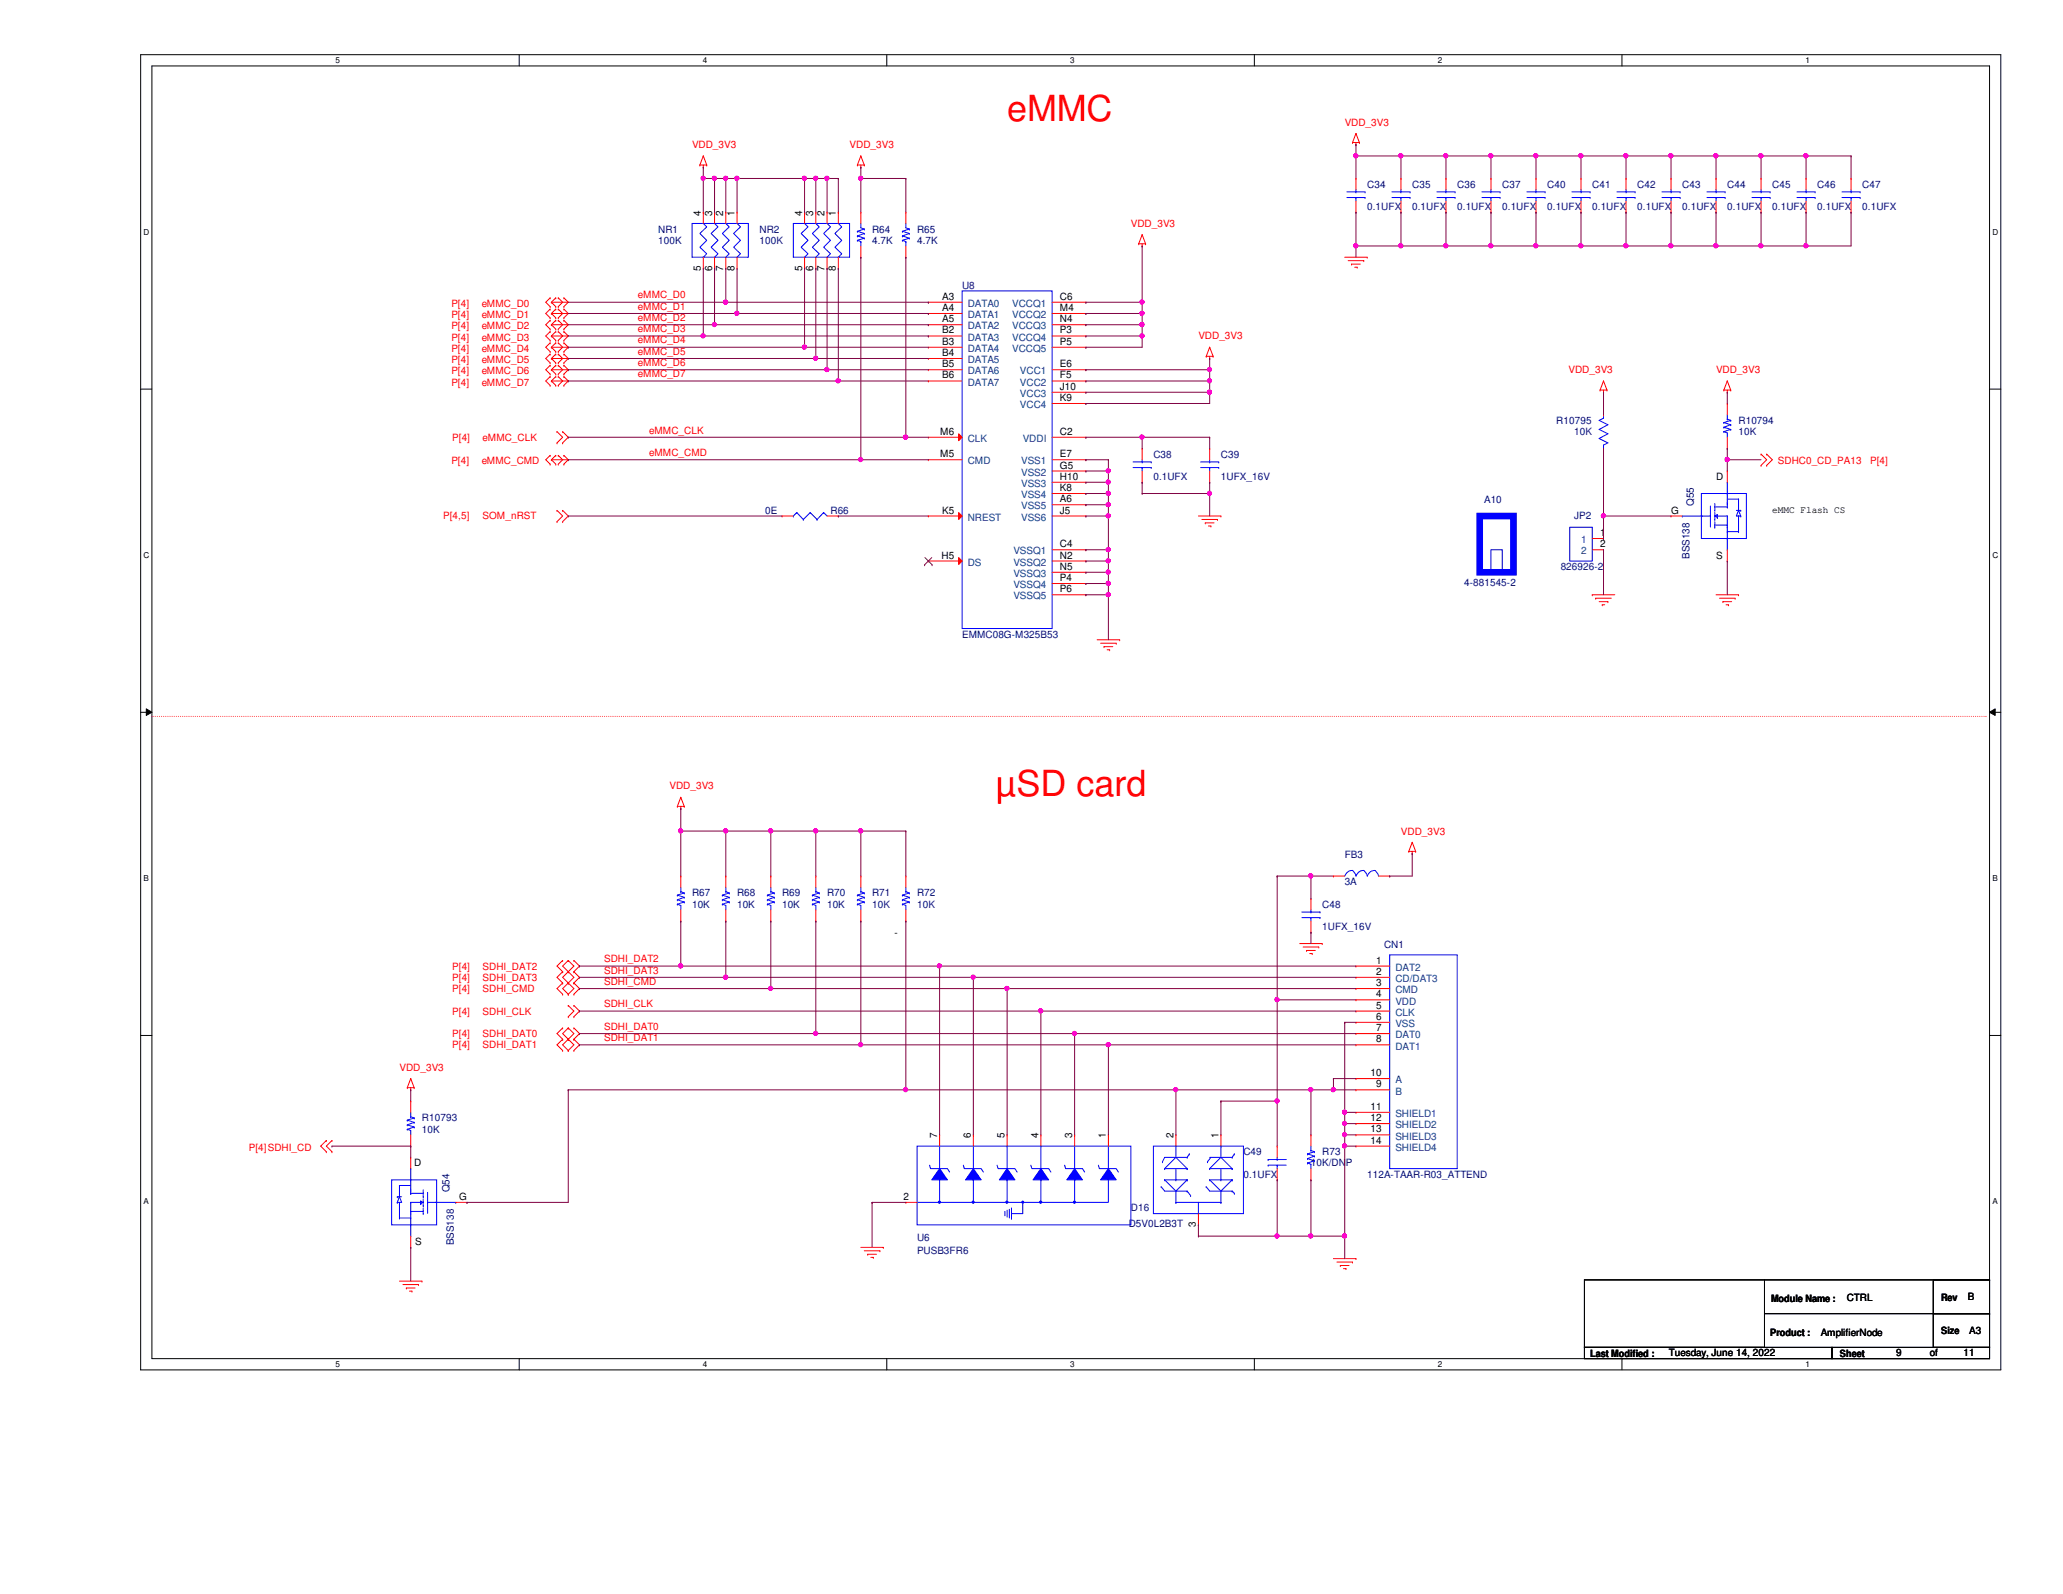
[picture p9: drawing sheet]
<svg xmlns="http://www.w3.org/2000/svg" width="279mm" height="216mm" viewBox="0 0 279 216" stroke-linecap="round" stroke-linejoin="round" font-family="sans-serif">
<defs><g id="words">
<g font-size="4.9" fill="#f00">
<text x="136.4" y="16.3">eMMC</text>
<text x="134.9" y="107.8">µSD card</text>
</g>
<g font-size="1.4" fill="#f00">
<text x="182.1" y="17">VDD_3V3</text>
<text x="93.7" y="20.1">VDD_3V3</text>
<text x="115.1" y="20.1">VDD_3V3</text>
<text x="153.2" y="30.7">VDD_3V3</text>
<text x="61.1" y="41.6">P[4]</text>
<text x="65.2" y="41.6">eMMC_D0</text>
<text x="86.4" y="42">eMMC_D1</text>
<text x="86.4" y="40.4">eMMC_D0</text>
<text x="61.1" y="43.1">P[4]</text>
<text x="61.1" y="44.6">P[4]</text>
<text x="61.1" y="46.1">P[4]</text>
<text x="61.1" y="47.7">P[4]</text>
<text x="65.2" y="43.1">eMMC_D1</text>
<text x="65.2" y="44.6">eMMC_D2</text>
<text x="65.2" y="46.1">eMMC_D3</text>
<text x="65.2" y="47.7">eMMC_D4</text>
<text x="86.4" y="43.5">eMMC_D2</text>
<text x="86.4" y="45">eMMC_D3</text>
<text x="86.4" y="46.5">eMMC_D4</text>
<text x="162.3" y="46">VDD_3V3</text>
<text x="61.1" y="49.2">P[4]</text>
<text x="61.1" y="50.7">P[4]</text>
<text x="61.1" y="52.2">P[4]</text>
<text x="65.2" y="49.2">eMMC_D5</text>
<text x="65.2" y="50.7">eMMC_D6</text>
<text x="65.2" y="52.2">eMMC_D7</text>
<text x="86.4" y="48">eMMC_D5</text>
<text x="86.4" y="49.6">eMMC_D6</text>
<text x="86.4" y="51.1">eMMC_D7</text>
<text x="212.4" y="50.5">VDD_3V3</text>
<text x="232.4" y="50.5">VDD_3V3</text>
<text x="61.3" y="59.7">P[4]</text>
<text x="65.4" y="59.7">eMMC_CLK</text>
<text x="87.9" y="58.7">eMMC_CLK</text>
<text x="61.1" y="62.9">P[4]</text>
<text x="65.2" y="62.9">eMMC_CMD</text>
<text x="87.9" y="61.8">eMMC_CMD</text>
<text x="240.8" y="62.9">SDHC0_CD_PA13</text>
<text x="253.3" y="62.9">P[4]</text>
<text x="60" y="70.4">P[4,5]</text>
<text x="65.4" y="70.4">SOM_nRST</text>
<text x="90.7" y="106.9">VDD_3V3</text>
<text x="189.7" y="113">VDD_3V3</text>
<text x="61.3" y="131.3">P[4]</text>
<text x="65.4" y="131.3">SDHI_DAT2</text>
<text x="81.8" y="130.3">SDHI_DAT2</text>
<text x="81.8" y="131.9">SDHI_DAT3</text>
<text x="61.3" y="132.8">P[4]</text>
<text x="61.3" y="134.4">P[4]</text>
<text x="61.3" y="137.4">P[4]</text>
<text x="65.4" y="132.8">SDHI_DAT3</text>
<text x="65.4" y="134.4">SDHI_CMD</text>
<text x="65.4" y="137.4">SDHI_CLK</text>
<text x="81.8" y="133.4">SDHI_CMD</text>
<text x="81.8" y="136.4">SDHI_CLK</text>
<text x="61.3" y="140.5">P[4]</text>
<text x="61.3" y="142">P[4]</text>
<text x="65.4" y="140.5">SDHI_DAT0</text>
<text x="65.4" y="142">SDHI_DAT1</text>
<text x="81.8" y="139.5">SDHI_DAT0</text>
<text x="81.8" y="141">SDHI_DAT1</text>
<text x="54.1" y="145">VDD_3V3</text>
<text x="33.7" y="155.9">P[4]SDHI_CD</text>
</g>
<g font-size="1.4">
<text x="94.9" y="29.2" transform="rotate(-90 94.9 29.2)">4</text>
<text x="96.4" y="29.2" transform="rotate(-90 96.4 29.2)">3</text>
<text x="98" y="29.2" transform="rotate(-90 98 29.2)">2</text>
<text x="99.5" y="29.2" transform="rotate(-90 99.5 29.2)">1</text>
<text x="108.6" y="29.2" transform="rotate(-90 108.6 29.2)">4</text>
<text x="110.2" y="29.2" transform="rotate(-90 110.2 29.2)">3</text>
<text x="111.7" y="29.2" transform="rotate(-90 111.7 29.2)">2</text>
<text x="113.2" y="29.2" transform="rotate(-90 113.2 29.2)">1</text>
<text x="94.9" y="36.7" transform="rotate(-90 94.9 36.7)">5</text>
<text x="96.4" y="36.7" transform="rotate(-90 96.4 36.7)">6</text>
<text x="98" y="36.7" transform="rotate(-90 98 36.7)">7</text>
<text x="99.5" y="36.7" transform="rotate(-90 99.5 36.7)">8</text>
<text x="108.6" y="36.7" transform="rotate(-90 108.6 36.7)">5</text>
<text x="110.2" y="36.7" transform="rotate(-90 110.2 36.7)">6</text>
<text x="111.7" y="36.7" transform="rotate(-90 111.7 36.7)">7</text>
<text x="113.2" y="36.7" transform="rotate(-90 113.2 36.7)">8</text>
<text x="127.6" y="40.6">A3</text>
<text x="143.6" y="40.6">C6</text>
<text x="127.6" y="42.1">A4</text>
<text x="127.6" y="43.6">A5</text>
<text x="127.6" y="45.2">B2</text>
<text x="127.6" y="46.7">B3</text>
<text x="143.6" y="42.1">M4</text>
<text x="143.6" y="43.6">N4</text>
<text x="143.6" y="45.2">P3</text>
<text x="143.6" y="46.7">P5</text>
<text x="127.6" y="48.2">B4</text>
<text x="127.6" y="49.7">B5</text>
<text x="127.6" y="51.3">B6</text>
<text x="143.6" y="49.7">E6</text>
<text x="143.6" y="51.3">F5</text>
<text x="143.6" y="52.8">J10</text>
<text x="127.3" y="58.9">M6</text>
<text x="143.6" y="54.3">K9</text>
<text x="143.6" y="58.9">C2</text>
<text x="127.3" y="61.9">M5</text>
<text x="143.6" y="61.9">E7</text>
<text x="143.6" y="63.5">G5</text>
<text x="143.6" y="65">H10</text>
<text x="232.4" y="65">D</text>
<text x="127.6" y="69.6">K5</text>
<text x="143.6" y="66.5">K8</text>
<text x="143.6" y="68">A6</text>
<text x="143.6" y="69.6">J5</text>
<text x="226.3" y="69.6">G</text>
<text x="240" y="69.5">eMMC Flash CS</text>
<text x="127.5" y="75.6">H5</text>
<text x="143.6" y="74.1">C4</text>
<text x="143.6" y="75.6">N2</text>
<text x="143.6" y="77.2">N5</text>
<text x="216.7" y="72.6">1</text>
<text x="216.7" y="74.1">2</text>
<text x="232.4" y="75.7">S</text>
<text x="143.6" y="78.7">P4</text>
<text x="143.6" y="80.2">P6</text>
<text x="121.2" y="126.7">-</text>
<text x="186.4" y="130.5">1</text>
<text x="186.4" y="132">2</text>
<text x="186.4" y="133.6">3</text>
<text x="186.4" y="135.1">4</text>
<text x="186.4" y="136.6">5</text>
<text x="186.4" y="138.1">6</text>
<text x="186.4" y="139.7">7</text>
<text x="186.4" y="141.2">8</text>
<text x="185.6" y="145.8">10</text>
<text x="186.4" y="147.3">9</text>
<text x="126.9" y="154.2" transform="rotate(-90 126.9 154.2)">7</text>
<text x="131.5" y="154.2" transform="rotate(-90 131.5 154.2)">6</text>
<text x="136.1" y="154.2" transform="rotate(-90 136.1 154.2)">5</text>
<text x="140.6" y="154.2" transform="rotate(-90 140.6 154.2)">4</text>
<text x="145.2" y="154.2" transform="rotate(-90 145.2 154.2)">3</text>
<text x="149.8" y="154.2" transform="rotate(-90 149.8 154.2)">1</text>
<text x="158.9" y="154.2" transform="rotate(-90 158.9 154.2)">2</text>
<text x="165" y="154.2" transform="rotate(-90 165 154.2)">1</text>
<text x="185.6" y="150.3">11</text>
<text x="185.6" y="151.8">12</text>
<text x="185.6" y="153.4">13</text>
<text x="185.6" y="154.9">14</text>
<text x="56.1" y="158">D</text>
<text x="62.2" y="162.6">G</text>
<text x="122.4" y="162.5">2</text>
<text x="162" y="166.2" transform="rotate(-90 162 166.2)">3</text>
<text x="56.2" y="168.7">S</text>
<text x="239.9" y="176.3">Module Name :</text>
<text x="250.1" y="176.3">CTRL</text>
<text x="262.9" y="176.1">Rev</text>
<text x="266.5" y="176.1">B</text>
<text x="215.3" y="183.8">Last Modified :</text>
<text x="226" y="183.7">Tuesday, June 14, 2022</text>
<text x="239.7" y="180.9">Product :</text>
<text x="246.6" y="181">AmplifierNode</text>
<text x="249.2" y="183.8">Sheet</text>
<text x="256.8" y="183.7">9</text>
<text x="261.4" y="183.7">of</text>
<text x="262.9" y="180.7">Size</text>
<text x="265.9" y="183.7">11</text>
<text x="266.7" y="180.7">A3</text>
</g>
<g font-size="1.4" fill="#000080">
<text x="185.2" y="25.4">C34</text>
<text x="185.2" y="28.4">0.1UFX</text>
<text x="191.3" y="25.4">C35</text>
<text x="191.3" y="28.4">0.1UFX</text>
<text x="197.4" y="25.4">C36</text>
<text x="197.4" y="28.4">0.1UFX</text>
<text x="203.5" y="25.4">C37</text>
<text x="203.5" y="28.4">0.1UFX</text>
<text x="209.5" y="25.4">C40</text>
<text x="209.5" y="28.4">0.1UFX</text>
<text x="215.6" y="25.4">C41</text>
<text x="215.6" y="28.4">0.1UFX</text>
<text x="221.7" y="25.4">C42</text>
<text x="221.7" y="28.4">0.1UFX</text>
<text x="227.8" y="25.4">C43</text>
<text x="227.8" y="28.4">0.1UFX</text>
<text x="233.9" y="25.4">C44</text>
<text x="233.9" y="28.4">0.1UFX</text>
<text x="240" y="25.4">C45</text>
<text x="240" y="28.4">0.1UFX</text>
<text x="246.1" y="25.4">C46</text>
<text x="246.1" y="28.4">0.1UFX</text>
<text x="252.2" y="25.4">C47</text>
<text x="252.2" y="28.4">0.1UFX</text>
<text x="89.2" y="31.5">NR1</text>
<text x="89.2" y="33">100K</text>
<text x="102.9" y="31.5">NR2</text>
<text x="102.9" y="33">100K</text>
<text x="118.1" y="31.5">R64</text>
<text x="118.1" y="33">4.7K</text>
<text x="124.2" y="31.5">R65</text>
<text x="124.2" y="33">4.7K</text>
<text x="130.3" y="39.1">U8</text>
<text x="210.8" y="57.4">R10795</text>
<text x="213.2" y="58.9">10K</text>
<text x="235.5" y="57.4">R10794</text>
<text x="235.5" y="58.9">10K</text>
<text x="156.2" y="62">C38</text>
<text x="156.2" y="65">0.1UFX</text>
<text x="165.4" y="62">C39</text>
<text x="165.4" y="65">1UFX_16V</text>
<text x="103.6" y="69.6">0E</text>
<text x="112.5" y="69.6">R66</text>
<text x="201" y="68.1">A10</text>
<text x="213.2" y="70.4">JP2</text>
<text x="229.4" y="68.5" transform="rotate(-90 229.4 68.5)">Q55</text>
<text x="211.4" y="77.2">826926-2</text>
<text x="228.8" y="75.7" transform="rotate(-90 228.8 75.7)">BSS138</text>
<text x="198.3" y="79.3">4-881545-2</text>
<text x="130.3" y="86.4">EMMC08G-M325B53</text>
<text x="182.1" y="116.2">FB3</text>
<text x="182.1" y="119.9">3A</text>
<text x="93.7" y="121.4">R67</text>
<text x="93.7" y="122.9">10K</text>
<text x="99.8" y="121.4">R68</text>
<text x="99.8" y="122.9">10K</text>
<text x="105.9" y="121.4">R69</text>
<text x="105.9" y="122.9">10K</text>
<text x="112" y="121.4">R70</text>
<text x="112" y="122.9">10K</text>
<text x="118.1" y="121.4">R71</text>
<text x="118.1" y="122.9">10K</text>
<text x="124.2" y="121.4">R72</text>
<text x="124.2" y="122.9">10K</text>
<text x="179.1" y="122.9">C48</text>
<text x="179.1" y="126">1UFX_16V</text>
<text x="187.5" y="128.4">CN1</text>
<text x="57.1" y="151.9">R10793</text>
<text x="57.1" y="153.4">10K</text>
<text x="60.9" y="161.5" transform="rotate(-90 60.9 161.5)">Q54</text>
<text x="168.4" y="156.5">C49</text>
<text x="168.4" y="159.5">0.1UFX</text>
<text x="177.5" y="158">10K/DNP</text>
<text x="179.1" y="156.5">R73</text>
<text x="185.2" y="159.5">112A-TAAR-R03_ATTEND</text>
<text x="152.9" y="166.2">D5V0L2B3T</text>
<text x="153.2" y="164.1">D16</text>
<text x="61.5" y="168.7" transform="rotate(-90 61.5 168.7)">BSS138</text>
<text x="124.2" y="168.1">U6</text>
<text x="124.2" y="169.9">PUSB3FR6</text>
</g>
<g font-size="1.4" fill="#004080">
<text x="131.1" y="41.6">DATA0</text>
<text x="137.1" y="41.6">VCCQ1</text>
<text x="131.1" y="43.1">DATA1</text>
<text x="131.1" y="44.6">DATA2</text>
<text x="131.1" y="46.1">DATA3</text>
<text x="131.1" y="47.7">DATA4</text>
<text x="137.1" y="43.1">VCCQ2</text>
<text x="137.1" y="44.6">VCCQ3</text>
<text x="137.1" y="46.1">VCCQ4</text>
<text x="137.1" y="47.7">VCCQ5</text>
<text x="131.1" y="49.2">DATA5</text>
<text x="131.1" y="50.7">DATA6</text>
<text x="131.1" y="52.2">DATA7</text>
<text x="138.1" y="50.7">VCC1</text>
<text x="138.1" y="52.2">VCC2</text>
<text x="138.1" y="53.8">VCC3</text>
<text x="131.1" y="59.9">CLK</text>
<text x="138.1" y="55.3">VCC4</text>
<text x="138.5" y="59.9">VDDI</text>
<text x="131.1" y="62.9">CMD</text>
<text x="138.3" y="62.9">VSS1</text>
<text x="138.3" y="64.4">VSS2</text>
<text x="138.3" y="66">VSS3</text>
<text x="131.1" y="70.5">NREST</text>
<text x="138.3" y="67.5">VSS4</text>
<text x="138.3" y="69">VSS5</text>
<text x="138.3" y="70.5">VSS6</text>
<text x="131.1" y="76.6">DS</text>
<text x="137.2" y="75.1">VSSQ1</text>
<text x="137.2" y="76.6">VSSQ2</text>
<text x="214.1" y="73.6">1</text>
<text x="214.1" y="75.1">2</text>
<text x="137.2" y="78.1">VSSQ3</text>
<text x="137.2" y="79.7">VSSQ4</text>
<text x="137.2" y="81.2">VSSQ5</text>
<text x="189" y="131.5">DAT2</text>
<text x="189" y="133">CD/DAT3</text>
<text x="189" y="134.5">CMD</text>
<text x="189" y="136.1">VDD</text>
<text x="189" y="137.6">CLK</text>
<text x="189" y="139.1">VSS</text>
<text x="189" y="140.6">DAT0</text>
<text x="189" y="142.2">DAT1</text>
<text x="189" y="148.3">B</text>
<text x="189" y="146.7">A</text>
<text x="189" y="151.3">SHIELD1</text>
<text x="189" y="152.8">SHIELD2</text>
<text x="189" y="154.3">SHIELD3</text>
<text x="189" y="155.9">SHIELD4</text>
</g>
<g font-size="1.1">
<text x="45.4" y="8.6">5</text>
<text x="95.2" y="8.6">4</text>
<text x="144.9" y="8.6">3</text>
<text x="194.7" y="8.6">2</text>
<text x="244.5" y="8.6">1</text>
<text x="19.4" y="31.8">D</text>
<text x="269.8" y="31.8">D</text>
<text x="19.4" y="75.6">C</text>
<text x="269.8" y="75.6">C</text>
<text x="19.4" y="119.3">B</text>
<text x="269.8" y="119.3">B</text>
<text x="19.4" y="163.1">A</text>
<text x="269.8" y="163.1">A</text>
<text x="45.4" y="185.2">5</text>
<text x="95.2" y="185.2">4</text>
<text x="144.9" y="185.2">3</text>
<text x="194.7" y="185.2">2</text>
<text x="244.5" y="185.2">1</text>
</g>
</g></defs>
<path d="M19.1 7.4h251.9v178.1h-251.9zM20.6 8.9h248.9v175.1h-248.9z" fill="none" stroke="#000" stroke-width=".14"/>
<g fill="#fff">
<path d="M45.4 7.6h.6v1.2h-.6z"/>
<path d="M45.4 184.2h.6v1.2h-.6z"/>
</g>
<path d="M70.3 7.4v1.5M70.3 184v1.5" fill="none" stroke="#000" stroke-width=".14"/>
<g fill="#fff">
<path d="M95.2 7.6h.6v1.2h-.6z"/>
<path d="M95.2 184.2h.6v1.2h-.6z"/>
</g>
<path d="M120.1 7.4v1.5M120.1 184v1.5" fill="none" stroke="#000" stroke-width=".14"/>
<g fill="#fff">
<path d="M144.9 7.6h.6v1.2h-.6z"/>
<path d="M144.9 184.2h.6v1.2h-.6z"/>
</g>
<path d="M169.9 7.4v1.5M169.9 184v1.5" fill="none" stroke="#000" stroke-width=".14"/>
<g fill="#fff">
<path d="M194.7 7.6h.6v1.2h-.6z"/>
<path d="M194.7 184.2h.6v1.2h-.6z"/>
</g>
<path d="M219.7 7.4v1.5M219.7 184v1.5" fill="none" stroke="#000" stroke-width=".14"/>
<g fill="#fff">
<path d="M244.5 7.6h.6v1.2h-.6z"/>
<path d="M244.5 184.2h.6v1.2h-.6z"/>
<path d="M19.4 30.8h.8v1.2h-.8z"/>
<path d="M269.8 30.8h.8v1.2h-.8z"/>
<path d="M19.4 74.6h.8v1.2h-.8z"/>
<path d="M269.8 74.6h.8v1.2h-.8z"/>
</g>
<path d="M19.1 52.7h1.5M269.5 52.7h1.5" fill="none" stroke="#000" stroke-width=".14"/>
<g fill="#fff">
<path d="M19.4 118.4h.8v1.1h-.8z"/>
<path d="M269.8 118.4h.8v1.1h-.8z"/>
</g>
<path d="M19.1 96.5h1.5M19.8 96l.8 .5-.8 .4zM269.5 96.5l.7-.5v.9zM269.5 96.5h1.5" fill="none" stroke="#000" stroke-width=".14"/>
<path d="M19.8 96l.8 .5-.8 .4zM269.5 96.5l.7-.5v.9z" fill="#000"/>
<g fill="#fff">
<path d="M19.4 162.1h.8v1.2h-.8z"/>
<path d="M269.8 162.1h.8v1.2h-.8z"/>
</g>
<path d="M19.1 140.2h1.5M269.5 140.2h1.5M214.6 173.4h24.4v9.1h-24.4zM239 177.9h30.5M239 173.4h30.5M261.8 173.4h7.7v4.5h-7.7zM261.8 177.9h7.7v4.6h-7.7zM269.5 177.9h.1M269.5 173.4h.1M214.6 182.5h33.5v1.5h-33.5zM248.1 182.5h21.4v1.5h-21.4z" fill="none" stroke="#000" stroke-width=".14"/>
<path d="M20.6 97h248.4M269 97h.1" fill="none" stroke="#f00" stroke-width=".14" stroke-dasharray="0 .3"/>
<g fill="none" stroke="#f00" stroke-width=".14">
<path d="M183.2 19.3h.1M183.2 19.3h.9M183.6 19.6h.1M183.6 18.1h.1M183.6 19.3v.3M183.6 18.1l-.4 1.2M183.6 18.1l.5 1.2M184.1 19.3h.1M94.8 22.4h.1M94.8 22.4h.9M95.3 22.6h.1M95.3 21.1h.1"/>
<path d="M95.3 28.7h.1M95.3 36.4h.1M95.3 22.4v.2M95.3 28.7v1.6M95.3 34.8v1.6M95.3 21.1l-.5 1.3M95.3 21.1l.4 1.3M95.7 22.4h.1M96.8 28.7h.1M96.8 36.4h.1M96.8 28.7v1.6M96.8 34.8v1.6"/>
<path d="M98.3 28.7h.1M98.3 36.4h.1M98.3 28.7v1.6M98.3 34.8v1.6M99.8 28.7h.1M99.8 36.4h.1M99.8 28.7v1.6M99.8 34.8v1.6M116.1 22.4h.1M116.1 22.4h1M116.6 22.6h.1M116.6 21.1h.1"/>
<path d="M116.6 28.7h.1M116.6 34.8h.1M116.6 22.4v.2M116.6 28.7v1.6M116.6 33.3v1.5M116.6 21.1l-.5 1.3M116.6 21.1l.5 1.3M117.1 22.4h.1M122.7 28.7h.1M122.7 34.8h.1M122.7 28.7v1.6M122.7 33.3v1.5"/>
<path d="M154.2 33h.1M154.2 33h1M154.7 33.3h.1M154.7 31.8h.1M154.7 33v.3M154.7 31.8l-.5 1.2M154.7 31.8l.5 1.2M155.2 33h.1M182.1 34.8h3.1M182.6 35.3h2.1M183 35.8h.1M183 35.8h1.2"/>
<path d="M183.5 36.2h.3M183.6 24.2h.1M183.6 28.7h.1M183.6 24.2v1.5M183.6 27.2v1.5M183.8 36.2h.1M184.7 35.3h.1M185.2 34.8h.1M189.7 24.2h.1M189.7 28.7h.1M189.7 24.2v1.5M189.7 27.2v1.5"/>
<path d="M195.8 24.2h.1M195.8 28.7h.1M195.8 24.2v1.5M195.8 27.2v1.5M201.9 24.2h.1M201.9 28.7h.1M201.9 24.2v1.5M201.9 27.2v1.5M208 24.2h.1M208 28.7h.1M208 24.2v1.5M208 27.2v1.5"/>
<path d="M214.1 24.2h.1M214.1 28.7h.1M214.1 24.2v1.5M214.1 27.2v1.5M226.3 24.2h.1M226.3 28.7h.1M226.3 24.2v1.5M226.3 27.2v1.5M238.5 24.2h.1M238.5 28.7h.1M238.5 24.2v1.5M238.5 27.2v1.5"/>
<path d="M244.6 24.2h.1M244.6 28.7h.1M244.6 24.2v1.5M244.6 27.2v1.5M74.5 40.3h.1M74.5 41.5h.1M74.5 41.9h.1M74.5 43.1h.1M74.5 43.4h.1M74.5 44.6h.1M74.5 44.9h.1M74.5 46.1h.1"/>
<path d="M74.5 46.4h.1M74.5 47.6h.1M74.5 48h.1M74.5 49.1h.1M74.5 49.5h.1M74.5 50.7h.1M74.5 51h.1M74.5 52.2h.1M74.5 40.3l-.6 .6 .6 .6M74.5 43.4l-.6 .6 .6 .6M74.5 41.9l-.6 .6 .6 .6M74.5 44.9l-.6 .6 .6 .6"/>
<path d="M74.5 46.4l-.6 .6 .6 .6M74.5 48l-.6 .6 .6 .5M74.5 49.5l-.6 .6 .6 .6M74.5 51l-.6 .6 .6 .6M74.7 40.9h.1M74.7 42.5h.1M74.7 44h.1M74.7 45.5h.1M74.7 47h.1M74.7 48.6h.1M74.7 50.1h.1M74.7 51.6h.1"/>
<path d="M74.7 40.9h2.3M74.7 40.9l.6 .6M74.7 42.5h2.3M74.7 42.5l.6 .6M74.7 44h2.3M74.7 44l.6 .6M74.7 45.5h2.3M74.7 45.5l.6 .6M74.7 47h2.3M74.7 47l.6 .6M74.7 48.6h2.3M74.7 48.6l.6 .5"/>
<path d="M74.7 50.1h2.3M74.7 50.1l.6 .6M74.7 51.6h2.3M74.7 51.6l.6 .6M75.3 40.3h.1M75.3 41.5h.1M75.3 41.9h.1M75.3 43.1h.1M75.3 43.4h.1M75.3 44.6h.1M75.3 44.9h.1M75.3 46.1h.1"/>
<path d="M75.3 46.4h.1M75.3 47.6h.1M75.3 48h.1M75.3 49.1h.1M75.3 49.5h.1M75.3 50.7h.1M75.3 51h.1M75.3 52.2h.1M75.3 40.3l-.6 .6M75.3 41.9l-.6 .6M75.3 43.4l-.6 .6M75.3 44.9l-.6 .6"/>
<path d="M75.3 46.4l-.6 .6M75.3 48l-.6 .6M75.3 49.5l-.6 .6M75.3 51l-.6 .6M75.4 60h.1M75.4 58.5h.1M75.4 58.5l.8 .7-.8 .8M75.6 40.3h.1M75.6 41.5h.1M75.6 41.9h.1M75.6 43.1h.1M75.6 43.4h.1"/>
<path d="M75.6 44.6h.1M75.6 44.9h.1M75.6 46.1h.1M75.6 46.4h.1M75.6 47.6h.1M75.6 48h.1M75.6 49.1h.1M75.6 49.5h.1M75.6 50.7h.1M75.6 51h.1M75.6 52.2h.1M75.6 40.3l.6 .6-.6 .6"/>
<path d="M75.6 41.9l.6 .6-.6 .6M75.6 43.4l.6 .6-.6 .6M75.6 44.9l.6 .6-.6 .6M75.6 46.4l.6 .6-.6 .6M75.6 48l.6 .6-.6 .5M75.6 49.5l.6 .6-.6 .6M75.6 51l.6 .6-.6 .6M76.2 58.5h.1M76.2 60h.1M76.2 58.5l.8 .7-.8 .8M76.4 41.5h.1M76.4 40.3h.1"/>
<path d="M76.4 43.1h.1M76.4 41.9h.1M76.4 44.6h.1M76.4 43.4h.1M76.4 46.1h.1M76.4 44.9h.1M76.4 47.6h.1M76.4 46.4h.1M76.4 49.1h.1M76.4 48h.1M76.4 50.7h.1M76.4 49.5h.1"/>
<path d="M76.4 52.2h.1M76.4 51h.1M76.4 43.4l.6 .6M76.4 40.3l.6 .6M76.4 44.9l.6 .6M76.4 41.9l.6 .6M76.4 48l.6 .6M76.4 49.5l.6 .6M76.4 46.4l.6 .6M76.4 51l.6 .6M77 40.9l-.6 .6M77 42.5l-.6 .6"/>
<path d="M77 44l-.6 .6M77 45.5l-.6 .6M77 47l-.6 .6M77 48.6l-.6 .5M77 50.1l-.6 .6M77 51.6l-.6 .6M163.4 48.3h.1M163.4 48.3h.9M163.8 48.6h.1M163.8 47h.1M163.8 48.3v.3M163.8 47l-.4 1.3"/>
<path d="M163.8 47l.5 1.3M164.3 48.3h.1M216.7 52.8h.1M216.7 52.8h.9M217.2 53.1h.1M217.2 51.6h.1M217.2 52.8v.3M217.2 51.6l.4 1.2M217.2 51.6l-.5 1.2M217.6 52.8h.1M233.5 52.8h.1M233.5 52.8h.9"/>
<path d="M233.9 53.1h.1M233.9 51.6h.1M233.9 54.7h.1M233.9 52.8v.3M233.9 54.7v1.5M233.9 59.2v1.5M233.9 51.6l-.4 1.2M233.9 51.6l.5 1.2M234.4 52.8h.1M74.5 61.7h.1M74.5 62.9h.1M74.5 61.7l-.6 .6 .6 .6"/>
<path d="M74.7 62.3h.1M74.7 62.3h2.3M74.7 62.3l.6 .6M75.3 61.7h.1M75.3 62.9h.1M75.3 61.7l-.6 .6M75.4 70.7h.1M75.4 69.1h.1M75.4 69.1l.8 .8-.8 .8M75.6 61.7h.1M75.6 62.9h.1M75.6 61.7l.6 .6-.6 .6"/>
<path d="M76.2 69.1h.1M76.2 70.7h.1M76.2 69.1l.8 .8-.8 .8M76.4 62.9h.1M76.4 61.7h.1M76.4 61.7l.6 .6M77 62.3l-.6 .6M105.9 69.9h.1M105.9 69.9h1.5M112 69.9h1.5M113.5 69.9h.1M162.3 69.9h3.1"/>
<path d="M162.8 70.4h2.1M163.2 70.8h.1M163.2 70.8h1.2M163.7 71.2h.3M163.8 60.7h.1M163.8 65.3h.1M163.8 60.7v1.6M163.8 63.8v1.5M164 71.2h.1M164.9 70.4h.1M165.4 69.9h.1M215.6 72.9h1.6"/>
<path d="M215.6 74.5h1.6M217.2 72.9h.1M217.2 74.5h.1M226.3 69.9h.1M226.3 69.9h1.5M233.9 63.8h.1M233.9 76h.1M233.9 60.7h.1M233.9 63.8v1.5M233.9 74.5v1.5M238.5 61.5h.1M238.5 63h.1"/>
<path d="M238.5 61.5l.8 .8-.8 .7M239.3 61.5h.1M239.3 63h.1M239.3 61.5l.7 .8-.7 .7M148.6 86.7h3M149.1 87.1h2.1M149.5 87.6h.1M149.5 87.6h1.2M149.9 88h.4M150.3 88h.1M151.2 87.1h.1M151.6 86.7h.1"/>
<path d="M215.6 80.6h.1M215.6 80.6h3.1M216.1 81h.1M216.1 81h2.1M216.6 81.5h1.2M217 81.9h.1M217 81.9h.3M217.8 81.5h.1M232.4 80.6h3.1M232.9 81h2.1M233.3 81.5h.1M233.3 81.5h1.2"/>
<path d="M233.8 81.9h.3M234.1 81.9h.1M235 81h.1M235.5 80.6h.1M91.7 109.2h.1M91.7 109.2h1M92.2 109.5h.1M92.2 108h.1M92.2 118.7h.1M92.2 109.2v.3M92.2 118.7v1.5M92.2 108l-.5 1.2"/>
<path d="M92.2 108l.5 1.2M92.7 109.2h.1M98.3 118.7h.1M98.3 118.7v1.5M104.4 118.7h.1M104.4 118.7v1.5M110.5 118.7h.1M110.5 118.7v1.5M116.6 118.7h.1M116.6 118.7v1.5M122.7 118.7h.1M122.7 118.7v1.5"/>
<path d="M190.8 115.3h.1M190.8 115.3h.9M191.3 115.6h.1M191.3 114.1h.1M191.3 115.3v.3M191.3 114.1l-.5 1.2M191.3 114.1l.4 1.2M191.7 115.3h.1M76.2 131.6h.1M76.2 130.1h.1M76.2 133.1h.1M76.2 134.7h.1"/>
<path d="M76.2 139.2h.1M76.2 133.1l-.8 .8 .8 .8M76.2 130.1l-.8 .8 .8 .7M76.2 131.6l-.8 .8 .8 .7M76.2 139.2l-.8 .8 .8 .8M77 131.6h.1M77 130.1h.1M77 133.1h.1M77 134.7h.1M77 137.7h.1M77 136.2h.1M77 139.2h.1"/>
<path d="M77 130.1l.7 .8-1.5 1.5 1.5 1.5-.7 .8M77 130.1l-.8 .8 1.5 1.5-1.5 1.5 .8 .8M77 136.2l.7 .7-.7 .8M77 139.2l.7 .8-1.5 1.5 .8 .8M77 139.2l-.8 .8 1.5 1.5-.7 .8M77.7 130.1h.1M77.7 131.6h.1M77.7 133.1h.1M77.7 134.7h.1M77.7 136.2h.1M77.7 137.7h.1M77.7 139.2h.1"/>
<path d="M77.7 130.1l.8 .8-.8 .7M77.7 133.1l.8 .8-.8 .8M77.7 131.6l.8 .8-.8 .7M77.7 136.2l.8 .7-.8 .8M77.7 139.2l.8 .8-.8 .8M92.2 124.8h.1M92.2 123.2v1.6M98.3 124.8h.1M98.3 123.2v1.6M104.4 124.8h.1M104.4 123.2v1.6M110.5 124.8h.1"/>
<path d="M110.5 123.2v1.6M116.6 124.8h.1M116.6 123.2v1.6M122.7 124.8h.1M122.7 123.2v1.6M176 127.8h3.1M176.5 128.3h2.1M177 128.7h.1M177 128.7h1.1M177.4 129.2h.3M177.5 121.7h.1M177.5 126.3h.1"/>
<path d="M177.5 121.7v1.5M177.5 124.8v1.5M177.7 129.2h.1M178.6 128.3h.1M179.1 127.8h.1M183.6 130.9h.1M183.6 132.4h.1M183.6 133.9h.1M183.6 135.4h.1M183.6 136.9h.1M183.6 138.5h.1M183.6 140h.1"/>
<path d="M183.6 130.9h4.6M183.6 132.4h4.6M183.6 133.9h4.6M183.6 135.4h4.6M183.6 136.9h4.6M183.6 138.5h4.6M183.6 140h4.6M44.2 154.5h.1M44.2 156h.1M44.2 154.5l-.8 .7 .8 .8M45 154.5h.1M45 156h.1"/>
<path d="M45 154.5l-.8 .7 .8 .8M55.2 147.3h.1M55.2 147.3h.9M55.6 147.6h.1M55.6 146.1h.1M55.6 156.8h.1M55.6 155.2h.1M55.6 149.1h.1M55.6 147.3v.3M55.6 149.1v1.6M55.6 153.7v1.5M55.6 156.8v1.5"/>
<path d="M55.6 146.1l-.4 1.2M55.6 146.1l.5 1.2M56.1 147.3h.1M76.2 140.8h.1M76.2 142.3h.1M76.2 140.8l-.8 .7 .8 .8M77 140.8h.1M77 142.3h.1M77.7 140.8h.1M77.7 142.3h.1M77.7 140.8l.8 .7-.8 .8M159.3 153.7h.1"/>
<path d="M159.3 153.7v1.5M165.4 153.7h.1M165.4 153.7v1.5M173 155.2h.1M173 159.8h.1M173 155.2v1.6M173 158.3v1.5M183.6 150.7h.1M183.6 152.2h.1M183.6 141.5h.1M183.6 147.6h.1M183.6 146.1h.1"/>
<path d="M183.6 153.7h.1M183.6 155.2h.1M183.6 150.7h4.6M183.6 152.2h4.6M183.6 141.5h4.6M183.6 147.6h4.6M183.6 146.1h4.6M183.6 153.7h4.6M183.6 155.2h4.6M54.1 173.5h3.1M54.6 174h2.1M55 174.5h.1"/>
<path d="M55 174.5h1.2M55.5 174.9h.3M55.6 169h.1M55.6 167.4v1.6M55.8 174.9h.1M56.7 174h.1M57.2 173.5h.1M61.7 162.9h1.5M63.2 162.9h.1M116.6 169h3M117.1 169.4h2.1M117.5 169.9h.1"/>
<path d="M117.5 169.9h1.2M117.9 170.3h.4M118.3 170.3h.1M119.2 169.4h.1M119.6 169h.1M162.3 165.9h.1M162.3 164.4v1.5M180.6 170.5h3M181.1 170.9h2.1M181.5 171.4h.1M181.5 171.4h1.2M181.9 171.8h.4"/>
<path d="M182.3 171.8h.1M183.2 170.9h.1M183.6 170.5h.1"/>
</g>
<path d="M200.4 69.9h4.6v7.6h-4.6z" fill="none" stroke="#00f" stroke-width=".89"/>
<g fill="none" stroke="#00f" stroke-width=".14">
<path d="M93.7 30.3h7.6v4.5h-7.6zM95.3 30.3l.4 .4-.9 .9 .9 1-.9 .9 .9 .9-.4 .4M96.8 30.3l.4 .4-.9 .9 .9 1-.9 .9 .9 .9-.4 .4M98.3 30.3l.5 .4-1 .9 1 1-1 .9 1 .9-.5 .4M99.8 30.3l.5 .4-.9 .9 .9 1-.9 .9 .9 .9-.5 .4M116.1 31.3h.1M116.1 32h.1M116.1 32.6h.1M116.1 31.3l1 .3M116.1 32l1 .3M116.1 32.6l.5 .1M116.6 32.7h.1"/>
<path d="M116.6 30.3v.6l.5 .1M116.6 32.7v.6M117.1 31h.1M117.1 31.6h.1M117.1 32.3h.1M117.1 31l-1 .3M117.1 31.6l-1 .4M117.1 32.3l-1 .3M122.2 31.3h.1M122.2 32h.1M122.2 32.6h.1M122.2 31.3l.9 .3"/>
<path d="M122.2 32l.9 .3M122.2 32.6l.5 .1M122.7 32.7h.1M122.7 30.3v.6l.4 .1M122.7 32.7v.6M123.1 31h.1M123.1 31.6h.1M123.1 32.3h.1M123.1 31l-.9 .3M123.1 31.6l-.9 .4M123.1 32.3l-.9 .3M130.3 39.4h12.2v45.7h-12.2z"/>
<path d="M182.4 26.8h2.5M182.4 26h2.5M183.6 26h.1M183.6 26.8h.1M183.6 25.7v.3M183.6 26.8v.4M184.9 26.8h.1M184.9 26h.1M188.5 26.8h2.5M188.5 26h2.5M189.7 26h.1M189.7 26.8h.1"/>
<path d="M189.7 25.7v.3M189.7 26.8v.4M191 26.8h.1M191 26h.1M194.6 26.8h2.5M194.6 26h2.5M195.8 26h.1M195.8 26.8h.1M195.8 25.7v.3M195.8 26.8v.4M197.1 26.8h.1M197.1 26h.1"/>
<path d="M200.7 26.8h2.5M200.7 26h2.5M201.9 26h.1M201.9 26.8h.1M201.9 25.7v.3M201.9 26.8v.4M203.2 26.8h.1M203.2 26h.1M206.8 26.8h2.5M206.8 26h2.5M208 26h.1M208 26.8h.1"/>
<path d="M208 25.7v.3M208 26.8v.4M209.3 26.8h.1M209.3 26h.1M212.9 26.8h2.4M212.9 26h2.4M214.1 26h.1M214.1 26.8h.1M214.1 25.7v.3M214.1 26.8v.4M215.3 26.8h.1M215.3 26h.1"/>
<path d="M225.1 26.8h2.4M225.1 26h2.4M226.3 26h.1M226.3 26.8h.1M226.3 25.7v.3M226.3 26.8v.4M227.5 26.8h.1M227.5 26h.1M237.3 26.8h2.4M237.3 26h2.4M238.5 26h.1M238.5 26.8h.1"/>
<path d="M238.5 25.7v.3M238.5 26.8v.4M239.7 26.8h.1M239.7 26h.1M243.4 26.8h2.4M243.4 26h2.4M244.6 26h.1M244.6 26.8h.1M244.6 25.7v.3M244.6 26.8v.4M245.8 26.8h.1M245.8 26h.1"/>
<path d="M233.5 58.5h.1M233.5 57.9h.1M233.5 57.2h.1M233.5 58.5l.4 .1v.6M233.5 57.9l.9 .3M233.5 57.2l.9 .3M233.9 56.8h.1M233.9 56.2v.6M233.9 56.8l.5 .1M234.4 58.2h.1M234.4 57.5h.1M234.4 56.9h.1"/>
<path d="M234.4 58.2l-.9 .3M234.4 57.5l-.9 .4M234.4 56.9l-.9 .3M107.4 69.9h.1M107.9 69.4h.1M107.9 69.4l-.5 .5M107.9 69.4l.9 1M108.8 70.4h.1M109.7 69.4h.1M109.7 69.4l-.9 1M109.7 69.4l1 1M110.7 70.4h.1"/>
<path d="M111.5 69.4h.1M111.5 69.4l-.8 1M111.5 69.4l.5 .5M162.6 63.3h2.5M162.6 62.6h2.5M163.8 62.6h.1M163.8 63.3h.1M163.8 62.3v.3M163.8 63.3v.5M165.1 63.3h.1M165.1 62.6h.1M201.9 74.5h1.6v3h-1.6z"/>
<path d="M212.6 71.4h3v4.6h-3zM227.8 69.9h.1M227.8 69.9h3.8M230.4 66.8h6.1v6.1h-6.1zM231.6 71.2h.1M231.6 69.9h.1M231.6 68.5v2.7M232.2 69.1h.1M232.2 70.4h.1M232.2 71.4h.1M232.2 68.2v.9M232.2 69.4v1"/>
<path d="M232.2 70.7v.7M232.2 71.1h1.7M232.2 69.9h1.7M232.2 68.7h1.7M232.2 69.9l.4 .2M232.6 69.7h.1M232.6 70.1h.1M232.6 69.7l-.4 .2M232.6 69.7v.4M233.9 71.1h.1M233.9 69.9h.1M233.9 71.4h.1"/>
<path d="M233.9 68.7h.1M233.9 72h.1M233.9 66.8h.1M233.9 72.9h.1M233.9 65.3h.1M233.9 74.5h.1M233.9 65.3v3.4M233.9 69.9v4.6M233.9 67.6h1.6M233.9 72h1.6M235.2 69.1h.6M235.5 67.6h.1"/>
<path d="M235.5 69.1h.1M235.5 72h.1M235.5 69.9h.1M235.5 69.1l-.3 .8h.6M235.5 67.6v1.5M235.5 69.9v2.1M235.5 69.1l.3 .8M235.8 69.1h.1M235.8 69.9h.1M91.7 122.5h.1M91.7 121.9h.1M91.7 121.2h.1"/>
<path d="M91.7 122.5l.5 .1v.6M91.7 121.9l1 .3M91.7 121.2l1 .3M92.2 120.8h.1M92.2 120.2v.6M92.2 120.8l.5 .1M92.7 122.2h.1M92.7 121.5h.1M92.7 120.9h.1M92.7 122.2l-1 .3M92.7 121.5l-1 .4M92.7 120.9l-1 .3"/>
<path d="M97.8 122.5h.1M97.8 121.9h.1M97.8 121.2h.1M97.8 122.5l.5 .1v.6M97.8 121.9l1 .3M97.8 121.2l1 .3M98.3 120.8h.1M98.3 120.2v.6M98.3 120.8l.5 .1M98.8 122.2h.1M98.8 121.5h.1M98.8 120.9h.1"/>
<path d="M98.8 122.2l-1 .3M98.8 121.5l-1 .4M98.8 120.9l-1 .3M103.9 122.5h.1M103.9 121.9h.1M103.9 121.2h.1M103.9 122.5l.5 .1v.6M103.9 121.9l1 .3M103.9 121.2l1 .3M104.4 120.8h.1M104.4 120.2v.6M104.4 120.8l.5 .1"/>
<path d="M104.9 122.2h.1M104.9 121.5h.1M104.9 120.9h.1M104.9 122.2l-1 .3M104.9 121.5l-1 .4M104.9 120.9l-1 .3M110 122.5h.1M110 121.9h.1M110 121.2h.1M110 122.5l.5 .1v.6M110 121.9l1 .3M110 121.2l1 .3"/>
<path d="M110.5 120.8h.1M110.5 120.2v.6M110.5 120.8l.5 .1M111 122.2h.1M111 121.5h.1M111 120.9h.1M111 122.2l-1 .3M111 121.5l-1 .4M111 120.9l-1 .3M116.1 122.5h.1M116.1 121.9h.1M116.1 121.2h.1"/>
<path d="M116.1 122.5l.5 .1v.6M116.1 121.9l1 .3M116.1 121.2l1 .3M116.6 120.8h.1M116.6 120.2v.6M116.6 120.8l.5 .1M117.1 122.2h.1M117.1 121.5h.1M117.1 120.9h.1M117.1 122.2l-1 .3M117.1 121.5l-1 .4M117.1 120.9l-1 .3"/>
<path d="M122.2 122.5h.1M122.2 121.9h.1M122.2 121.2h.1M122.2 122.5l.5 .1v.6M122.2 121.9l.9 .3M122.2 121.2l.9 .3M122.7 120.8h.1M122.7 120.2v.6M122.7 120.8l.4 .1M123.1 122.2h.1M123.1 121.5h.1M123.1 120.9h.1"/>
<path d="M123.1 122.2l-.9 .3M123.1 121.5l-.9 .4M123.1 120.9l-.9 .3M176.3 124.3h2.5M176.3 123.5h2.5M177.5 123.5h.1M177.5 124.3h.1M177.5 123.2v.3M177.5 124.3v.5M178.8 124.3h.1M178.8 123.5h.1M188.2 129.3h9.2v29h-9.2z"/>
<path d="M53 159.8h6.1v6.1h-6.1zM55.2 152.9h.1M55.2 152.4h.1M55.2 151.7h.1M55.2 152.9l.4 .2v.6M55.2 152.4l.9 .3M55.2 151.7l.9 .3M55.6 159.8h.1M55.6 158.3h.1M55.6 151.3h.1M55.6 150.7v.6M55.6 158.3v3.3"/>
<path d="M55.6 151.3l.5 .1M56.1 152.7h.1M56.1 152h.1M56.1 151.4h.1M56.1 152.7l-.9 .2M56.1 152l-.9 .4M56.1 151.4l-.9 .3M156.2 155.2h12.2v9.2h-12.2zM157.4 157.4h.1M157.7 159.8h.1M157.7 158.3h.1M157.7 158.3h3.1"/>
<path d="M157.7 159.8h3.1M157.7 159.8l1.6 1.5M159.3 155.2h.1M159.3 159.8h.1M159.3 155.2v1.6M159.3 158.3v1.5M159.3 156.8l1.5 1.5M159.3 156.8l-1.6 1.5M160.8 158.3h.1M160.8 159.8h.1M160.8 156.8h.1M160.8 156.8h-3.1l-.3 .6"/>
<path d="M160.8 159.8l-1.5 1.5M161.1 156.3h.1M161.1 156.3l-.3 .5M163.5 157.4h.1M163.8 158.3h.1M163.8 159.8h.1M163.8 158.3h3.1M163.8 156.8h3.1M163.8 159.8l1.6 1.5M163.8 159.8h3.1M164 156.8l-.5 .6M165.4 159.8h.1"/>
<path d="M165.4 155.2h.1M165.4 156.8l-1.6 1.5M165.4 156.8l1.5 1.5M165.4 155.2v1.6M165.4 158.3v1.5M166.9 158.3h.1M166.9 156.8h.1M166.9 159.8h.1M166.9 159.8l-1.5 1.5M167.2 156.3h.1M167.2 156.3l-.3 .5M171.7 157.8h.1"/>
<path d="M171.7 157.1h.1M171.7 157.8h2.5M171.7 157.1h2.5M173 157.1h.1M173 157.8h.1M173 156.8v.3M173 157.8v.5M53.8 162.1h.1M53.8 162.9h.1M53.8 162.1h.6M54.1 160.6h.1M54.1 162.1h.1"/>
<path d="M54.1 165h.1M54.1 162.9h.1M54.1 162.1l.3 .8h-.6M54.1 160.6h1.5M54.1 160.6v1.5M54.1 162.9v2.1M54.1 165h1.5M54.1 162.1l-.3 .8M55.6 164.1h.1M55.6 162.9h.1M55.6 164.4h.1M55.6 161.6h.1"/>
<path d="M55.6 165h.1M55.6 165.9h.1M55.6 167.4h.1M55.6 162.9h1.7M55.6 164.1h1.7M55.6 162.9v4.5M55.6 161.6h1.7M57 162.7h.1M57 163h.1M57 162.7l.3 .2M57 162.7v.3M57.3 162.1h.1"/>
<path d="M57.3 163.3h.1M57.3 164.4h.1M57.3 161.2v.9M57.3 162.4v.9M57.3 163.6v.8M57.3 162.9l-.3 .1M57.9 164.2h.1M57.9 162.9h.1M57.9 162.9h3.8M57.9 161.5v2.7M61.7 162.9h.1M157.3 160.7h.1"/>
<path d="M157.3 160.7l.4 .6h3.1M159.3 162.9h.1M159.3 162.9h6.1M159.3 161.3v1.6M160.8 161.3h.1M160.8 161.3l.4 .6M161.2 161.9h.1M162.3 164.4h.1M162.3 162.9v1.5M163.4 160.7h.1M163.4 160.7l.4 .6h3.1M165.4 162.9h.1"/>
<path d="M165.4 161.3v1.6M166.9 161.3h.1M166.9 161.3l.3 .3M167.2 161.6h.1"/>
</g>
<path d="M129.8 69.4l.5 .5-.5 .5z" fill="#f00"/>
<path d="M125.7 69.9h.1M125.7 69.9h4.6M129.8 69.4l.5 .5-.5 .5z" fill="none" stroke="#f00" stroke-width=".14"/>
<path d="M129.8 58.8l.5 .4-.5 .5z" fill="#f00"/>
<g fill="none" stroke="#f00" stroke-width=".14">
<path d="M125.7 59.2h.1M125.7 40.9h.1M125.7 42.5h.1M125.7 44h.1M125.7 45.5h.1M125.7 47h.1M125.7 48.6h.1M125.7 50.1h.1M125.7 51.6h.1M125.7 59.2h4.6M125.7 40.9h4.6M125.7 42.5h4.6"/>
<path d="M125.7 44h4.6M125.7 45.5h4.6M125.7 47h4.6M125.7 48.6h4.6M125.7 50.1h4.6M125.7 51.6h4.6M129.8 58.8l.5 .4-.5 .5zM142.5 59.2h4.6M142.5 40.9h4.6M142.5 42.5h4.6M142.5 44h4.6M142.5 45.5h4.6"/>
<path d="M142.5 47h4.6M142.5 50.1h4.6M142.5 51.6h4.6M142.5 53.1h4.6M142.5 54.7h4.6M147.1 40.9h.1M147.1 42.5h.1M147.1 44h.1M147.1 45.5h.1M147.1 47h.1M147.1 50.1h.1M147.1 51.6h.1"/>
<path d="M147.1 53.1h.1M147.1 54.7h.1M147.1 59.2h.1M125.7 62.3h.1M125.7 62.3h4.6M142.5 62.3h4.6M142.5 63.8h4.6M142.5 65.3h4.6M142.5 66.8h4.6M142.5 74.5h4.6M142.5 76h4.6M142.5 77.5h4.6"/>
<path d="M142.5 79h4.6M142.5 68.4h4.6M142.5 69.9h4.6M147.1 62.3h.1M147.1 63.8h.1M147.1 65.3h.1M147.1 66.8h.1M147.1 74.5h.1M147.1 76h.1M147.1 77.5h.1M147.1 79h.1M147.1 68.4h.1"/>
<path d="M147.1 69.9h.1M142.5 80.6h4.6M147.1 80.6h.1"/>
</g>
<path d="M129.8 75.5l.5 .5-.5 .5z" fill="#f00"/>
<g fill="none" stroke="#f00" stroke-width=".14">
<path d="M109 28.7h.1M109 36.4h.1M109 28.7v1.6M109 34.8v1.6M110.5 28.7h.1M110.5 36.4h.1M110.5 28.7v1.6M110.5 34.8v1.6M112 28.7h.1M112 36.4h.1M112 28.7v1.6M112 34.8v1.6"/>
<path d="M113.5 28.7h.1M113.5 36.4h.1M113.5 28.7v1.6M113.5 34.8v1.6M220.2 24.2h.1M220.2 28.7h.1M220.2 24.2v1.5M220.2 27.2v1.5M125.7 76h.1M125.7 76h4.6M129.8 75.5l.5 .5-.5 .5zM154.7 60.7h.1"/>
<path d="M154.7 65.3h.1M154.7 60.7v1.6M154.7 63.8v1.5"/>
</g>
<path d="M125.2 76.5h.1M125.3 75.5l.9 1M126.2 75.5l-1 1M126.2 76.5h.1" fill="none" stroke="#804000" stroke-width=".14"/>
<g fill="none" stroke="#00f" stroke-width=".14">
<path d="M107.4 30.3h7.7v4.5h-7.7zM109 30.3l.4 .4-.9 .9 .9 1-.9 .9 .9 .9-.4 .4M110.5 30.3l.5 .4-1 .9 1 1-1 .9 1 .9-.5 .4M112 30.3l.5 .4-1 .9 1 1-1 .9 1 .9-.5 .4M113.5 30.3l.5 .4-.9 .9 .9 1-.9 .9 .9 .9-.5 .4M219 26.8h2.4M219 26h2.4M220.2 26h.1M220.2 26.8h.1M220.2 25.7v.3M220.2 26.8v.4M221.4 26.8h.1"/>
<path d="M221.4 26h.1M153.5 63.3h2.4M153.5 62.6h2.4M154.7 62.6h.1M154.7 63.3h.1M154.7 62.3v.3M154.7 63.3v.5M155.9 63.3h.1M155.9 62.6h.1M141 159.8h.1M141 155.2h.1M141 155.2v3.1"/>
<path d="M141 159.8v3.1"/>
</g>
<path d="M140.8 162.7h.2v.2h-.2z" fill-rule="evenodd" fill="#00f"/>
<path d="M130.5 157.8l.1 .5h2.3l.3 .4M131.8 155.2h.1M131.8 155.2v3.1M136.4 155.2h.1M136.4 155.2v3.1M145.5 155.2h.1M145.5 155.2v3.1M140.8 162.7h.2v.2h-.2z" fill="none" stroke="#00f" stroke-width=".14"/>
<path d="M131.8 158.3l1.1 1.5h-2.1z" fill-rule="evenodd" fill="#00f"/>
<path d="M131.8 158.3l1.1 1.5h-2.1zM148.8 157.8l.1 .5h2.3l.3 .4" fill="none" stroke="#00f" stroke-width=".14"/>
<path d="M145.5 158.3l1.1 1.5h-2.1z" fill-rule="evenodd" fill="#00f"/>
<path d="M145.5 158.3l1.1 1.5h-2.1z" fill="none" stroke="#00f" stroke-width=".14"/>
<path d="M145.4 162.7h.2v.2h-.2z" fill-rule="evenodd" fill="#00f"/>
<path d="M145.4 162.7h.2v.2h-.2z" fill="none" stroke="#00f" stroke-width=".14"/>
<path d="M136.4 158.3l1.1 1.5h-2.2z" fill-rule="evenodd" fill="#00f"/>
<path d="M136.4 158.3l1.1 1.5h-2.2zM150.1 155.2h.1M150.1 155.2v3.1" fill="none" stroke="#00f" stroke-width=".14"/>
<path d="M141 158.3l1 1.5h-2.1z" fill-rule="evenodd" fill="#00f"/>
<path d="M131.8 159.8h.1M131.8 159.8v3.1M135 157.8l.2 .5h2.3l.3 .4M136.4 159.8h.1M136.4 159.8v3.1M139.6 157.8l.1 .5h2.3l.3 .4M141 158.3l1 1.5h-2.1zM145.5 159.8h.1M145.5 159.8v3.1" fill="none" stroke="#00f" stroke-width=".14"/>
<path d="M131.7 162.7h.2v.2h-.2z" fill-rule="evenodd" fill="#00f"/>
<path d="M131.7 162.7h.2v.2h-.2z" fill="none" stroke="#00f" stroke-width=".14"/>
<path d="M150.1 158.3l1.1 1.5h-2.1z" fill-rule="evenodd" fill="#00f"/>
<path d="M150.1 158.3l1.1 1.5h-2.1z" fill="none" stroke="#00f" stroke-width=".14"/>
<path d="M136.3 162.7h.2v.2h-.2z" fill-rule="evenodd" fill="#00f"/>
<path d="M125.9 157.8l.1 .5h2.3l.3 .4M144.2 157.8l.1 .5h2.3l.3 .4M136.3 162.7h.2v.2h-.2z" fill="none" stroke="#00f" stroke-width=".14"/>
<path d="M127.1 162.7h.2v.2h-.2z" fill-rule="evenodd" fill="#00f"/>
<path d="M127.3 159.8h.1M127.3 155.2h.1M127.3 155.2v3.1M127.3 159.8v3.1M127.1 162.7h.2v.2h-.2z" fill="none" stroke="#00f" stroke-width=".14"/>
<path d="M127.3 158.3l1 1.5h-2.1z" fill-rule="evenodd" fill="#00f"/>
<path d="M124.2 155.2h29v10.7h-29zM127.3 158.3l1 1.5h-2.1zM150.1 159.8v3.1h-25.9M136.1 164.1v.6M136.4 163.9v.9M136.7 163.8v1.2M137 163.6v1.5M138.5 162.9v1.5h-1.5" fill="none" stroke="#00f" stroke-width=".14"/>
<path d="M138.4 162.7h.2v.1l-.1 .2-.1-.1z" fill-rule="evenodd" fill="#00f"/>
<g fill="none" stroke="#00f" stroke-width=".14">
<path d="M231.2 26.8h2.4M231.2 26h2.4M232.4 26h.1M232.4 26.8h.1M232.4 25.7v.3M232.4 26.8v.4M233.6 26.8h.1M233.6 26h.1M249.5 26.8h2.4M249.5 26h2.4M250.7 26h.1M250.7 26.8h.1"/>
<path d="M250.7 25.7v.3M250.7 26.8v.4M251.9 26.8h.1M251.9 26h.1M217.2 56.2h.1M217.2 56.2v.4l-.6 .3 1.2 .6-1.2 .7 1.2 .6-1.2 .6 1.2 .6-.6 .3v.4M217.2 60.7h.1M182.1 118.7a1.08 1.08 0 0 1 1.1-.8l.4 .5v.3a1.08 1.08 0 0 1 1.1-.8l.4 .5 .1 .3a1.08 1.08 0 0 1 1-.8l.4 .5 .1 .3M177.1 157.5h.1M177.1 156.9h.1M177.1 156.3h.1M177.1 157.5l.4 .2v.6"/>
<path d="M177.1 156.9l.9 .3M177.1 156.3l.9 .3M177.5 155.8h.1M177.5 155.2v.6M177.5 155.8l.5 .2M178 157.2h.1M178 156.6h.1M178 156h.1M178 157.2l-.9 .3M178 156.6l-.9 .3M178 156l-.9 .3M138.4 162.7h.2v.1l-.1 .2-.1-.1z"/>
</g>
<g fill="none" stroke="#f00" stroke-width=".14">
<path d="M232.4 24.2h.1M232.4 28.7h.1M232.4 24.2v1.5M232.4 27.2v1.5M250.7 24.2h.1M250.7 28.7h.1M250.7 24.2v1.5M250.7 27.2v1.5M217.2 56.2h.1M217.2 60.7h.1M180.6 118.7h.1M180.6 118.7h1.5"/>
<path d="M186.7 118.7h1.5M188.2 118.7h.1M127.3 153.7h.1M127.3 153.7v1.5M131.8 153.7h.1M131.8 153.7v1.5M136.4 153.7h.1M136.4 153.7v1.5M141 153.7h.1M141 153.7v1.5M145.5 153.7h.1M145.5 153.7v1.5"/>
<path d="M150.1 153.7h.1M150.1 153.7v1.5M177.5 159.8h.1M177.5 153.7h.1M177.5 153.7v1.5M177.5 158.3v1.5M122.7 162.9h.1M122.7 162.9h1.5"/>
</g>
<path d="M95.3 24.2h.1M95.3 24.2v4.5M95.3 24.2h1.5" fill="none" stroke="#800040" stroke-width=".14"/>
<circle cx="96.7" cy="24.1" r=".29" fill="#f0f"/>
<circle cx="96.7" cy="24.1" r=".29" fill="none" stroke="#f0f" stroke-width=".14"/>
<circle cx="95.2" cy="24.1" r=".29" fill="#f0f"/>
<circle cx="95.2" cy="24.1" r=".29" fill="none" stroke="#f0f" stroke-width=".14"/>
<path d="M112 24.2h.1M112 24.2v4.5M113.5 24.2h.1M113.5 24.2v4.5" fill="none" stroke="#800040" stroke-width=".14"/>
<circle cx="112" cy="24.1" r=".29" fill="#f0f"/>
<circle cx="112" cy="24.1" r=".29" fill="none" stroke="#f0f" stroke-width=".14"/>
<path d="M109 24.2h.1M109 24.2h1.5M109 24.2v4.5M110.5 24.2h.1M110.5 24.2v4.5M112 24.2h.1M112 24.2h1.5" fill="none" stroke="#800040" stroke-width=".14"/>
<circle cx="110.5" cy="24.1" r=".29" fill="#f0f"/>
<circle cx="110.5" cy="24.1" r=".29" fill="none" stroke="#f0f" stroke-width=".14"/>
<path d="M99.8 24.2h.1M99.8 24.2v4.5M99.8 24.2h9.2" fill="none" stroke="#800040" stroke-width=".14"/>
<circle cx="108.9" cy="24.1" r=".29" fill="#f0f"/>
<circle cx="108.9" cy="24.1" r=".29" fill="none" stroke="#f0f" stroke-width=".14"/>
<path d="M98.3 24.2h.1M98.3 24.2v4.5M98.3 24.2h1.5" fill="none" stroke="#800040" stroke-width=".14"/>
<circle cx="99.8" cy="24.1" r=".29" fill="#f0f"/>
<circle cx="99.8" cy="24.1" r=".29" fill="none" stroke="#f0f" stroke-width=".14"/>
<circle cx="98.3" cy="24.1" r=".29" fill="#f0f"/>
<circle cx="98.3" cy="24.1" r=".29" fill="none" stroke="#f0f" stroke-width=".14"/>
<path d="M95.3 22.6h.1M95.3 22.6v1.6M96.8 24.2h.1M96.8 24.2v4.5M96.8 24.2h1.5M110.5 24.2h.1M110.5 24.2h1.5M77 42.5h22.8M99.8 42.5h.1" fill="none" stroke="#800040" stroke-width=".14"/>
<circle cx="99.8" cy="42.4" r=".29" fill="#f0f"/>
<circle cx="99.8" cy="42.4" r=".29" fill="none" stroke="#f0f" stroke-width=".14"/>
<path d="M77 44h19.8M96.8 44h.1" fill="none" stroke="#800040" stroke-width=".14"/>
<circle cx="96.7" cy="44" r=".29" fill="#f0f"/>
<circle cx="96.7" cy="44" r=".29" fill="none" stroke="#f0f" stroke-width=".14"/>
<path d="M77 45.5h18.3M95.3 45.5h.1" fill="none" stroke="#800040" stroke-width=".14"/>
<circle cx="95.2" cy="45.5" r=".29" fill="#f0f"/>
<circle cx="95.2" cy="45.5" r=".29" fill="none" stroke="#f0f" stroke-width=".14"/>
<path d="M77 40.9h21.3M98.3 40.9h.1M109 47h.1M109 47h16.7M110.5 48.6h.1M110.5 48.6h15.2M112 50.1h.1M112 50.1h13.7M113.5 51.6h.1M113.5 51.6h12.2" fill="none" stroke="#800040" stroke-width=".14"/>
<circle cx="98.3" cy="40.9" r=".29" fill="#f0f"/>
<circle cx="98.3" cy="40.9" r=".29" fill="none" stroke="#f0f" stroke-width=".14"/>
<path d="M110.5 36.4h.1M110.5 36.4v12.2h-33.5M77 48.6h.1" fill="none" stroke="#800040" stroke-width=".14"/>
<circle cx="110.5" cy="48.5" r=".29" fill="#f0f"/>
<circle cx="110.5" cy="48.5" r=".29" fill="none" stroke="#f0f" stroke-width=".14"/>
<path d="M109 36.4h.1M109 36.4v10.6h-32M77 47h.1" fill="none" stroke="#800040" stroke-width=".14"/>
<circle cx="108.9" cy="47" r=".29" fill="#f0f"/>
<circle cx="108.9" cy="47" r=".29" fill="none" stroke="#f0f" stroke-width=".14"/>
<path d="M112 36.4h.1M112 36.4v13.7h-35M77 50.1h.1" fill="none" stroke="#800040" stroke-width=".14"/>
<circle cx="112" cy="50.1" r=".29" fill="#f0f"/>
<circle cx="112" cy="50.1" r=".29" fill="none" stroke="#f0f" stroke-width=".14"/>
<path d="M113.5 36.4h.1M113.5 36.4v15.2h-36.5M77 51.6h.1" fill="none" stroke="#800040" stroke-width=".14"/>
<circle cx="113.5" cy="51.6" r=".29" fill="#f0f"/>
<circle cx="113.5" cy="51.6" r=".29" fill="none" stroke="#f0f" stroke-width=".14"/>
<path d="M77 62.3h.1M77 62.3h39.6" fill="none" stroke="#800040" stroke-width=".14"/>
<circle cx="116.6" cy="62.2" r=".29" fill="#f0f"/>
<circle cx="116.6" cy="62.2" r=".29" fill="none" stroke="#f0f" stroke-width=".14"/>
<path d="M77 59.2h.1M77 59.2h45.7" fill="none" stroke="#800040" stroke-width=".14"/>
<circle cx="122.7" cy="59.2" r=".29" fill="#f0f"/>
<circle cx="122.7" cy="59.2" r=".29" fill="none" stroke="#f0f" stroke-width=".14"/>
<g fill="none" stroke="#800040" stroke-width=".14">
<path d="M116.6 24.2h.1M116.6 34.8h.1M116.6 24.2v4.5M116.6 34.8v27.5M154.7 33.3h.1M154.7 33.3v7.6M122.7 59.2h.1M122.7 59.2h3M147.1 47h.1M147.1 45.5h.1M147.1 45.5h7.6M154.7 45.5h.1"/>
<path d="M154.7 45.5v1.5h-7.6"/>
</g>
<circle cx="154.7" cy="45.5" r=".29" fill="#f0f"/>
<circle cx="154.7" cy="45.5" r=".29" fill="none" stroke="#f0f" stroke-width=".14"/>
<path d="M147.1 44h.1M147.1 42.5h.1M147.1 44h7.6M147.1 42.5h7.6M154.7 44h.1M154.7 42.5h.1M154.7 42.5v3" fill="none" stroke="#800040" stroke-width=".14"/>
<circle cx="154.7" cy="44" r=".29" fill="#f0f"/>
<circle cx="154.7" cy="44" r=".29" fill="none" stroke="#f0f" stroke-width=".14"/>
<path d="M147.1 40.9h.1M147.1 40.9h7.6M154.7 40.9h.1M154.7 40.9v1.6" fill="none" stroke="#800040" stroke-width=".14"/>
<circle cx="154.7" cy="42.4" r=".29" fill="#f0f"/>
<circle cx="154.7" cy="42.4" r=".29" fill="none" stroke="#f0f" stroke-width=".14"/>
<circle cx="154.7" cy="40.9" r=".29" fill="#f0f"/>
<circle cx="154.7" cy="40.9" r=".29" fill="none" stroke="#f0f" stroke-width=".14"/>
<path d="M147.1 50.1h.1M147.1 50.1h16.7M163.8 48.6h.1M163.8 50.1h.1M163.8 48.6v3" fill="none" stroke="#800040" stroke-width=".14"/>
<circle cx="163.8" cy="50.1" r=".29" fill="#f0f"/>
<circle cx="163.8" cy="50.1" r=".29" fill="none" stroke="#f0f" stroke-width=".14"/>
<path d="M147.1 51.6h.1M147.1 51.6h16.7" fill="none" stroke="#800040" stroke-width=".14"/>
<circle cx="163.8" cy="51.6" r=".29" fill="#f0f"/>
<circle cx="163.8" cy="51.6" r=".29" fill="none" stroke="#f0f" stroke-width=".14"/>
<path d="M147.1 54.7h.1M147.1 53.1h.1M147.1 53.1h16.7M163.8 51.6h.1M163.8 53.1h.1M163.8 51.6v3.1h-16.7" fill="none" stroke="#800040" stroke-width=".14"/>
<circle cx="163.8" cy="53.1" r=".29" fill="#f0f"/>
<circle cx="163.8" cy="53.1" r=".29" fill="none" stroke="#f0f" stroke-width=".14"/>
<path d="M147.1 65.3h.1M147.1 66.8h.1M147.1 68.4h.1M147.1 65.3h3M147.1 66.8h3M150.1 65.3h.1M150.1 66.8h.1M150.1 65.3v3.1h-3" fill="none" stroke="#800040" stroke-width=".14"/>
<circle cx="150.1" cy="68.3" r=".29" fill="#f0f"/>
<circle cx="150.1" cy="68.3" r=".29" fill="none" stroke="#f0f" stroke-width=".14"/>
<circle cx="150.1" cy="66.8" r=".29" fill="#f0f"/>
<circle cx="150.1" cy="66.8" r=".29" fill="none" stroke="#f0f" stroke-width=".14"/>
<g fill="none" stroke="#800040" stroke-width=".14">
<path d="M183.6 19.6h.1M183.6 19.6v4.6M183.6 21.1h.1M183.6 33.3h.1M183.6 33.3v1.5M183.6 21.1h6.1M189.7 21.1h.1M189.7 21.1v3.1M147.1 59.2h.1M147.1 59.2h7.6M147.1 69.9h.1M147.1 76h.1"/>
<path d="M147.1 77.5h.1M147.1 76h3M147.1 77.5h3M150.1 68.4h.1M150.1 68.4v1.5h-3"/>
</g>
<circle cx="183.6" cy="21.1" r=".29" fill="#f0f"/>
<circle cx="183.6" cy="21.1" r=".29" fill="none" stroke="#f0f" stroke-width=".14"/>
<path d="M189.7 28.7h.1M189.7 28.7v4.6" fill="none" stroke="#800040" stroke-width=".14"/>
<circle cx="189.7" cy="33.3" r=".29" fill="#f0f"/>
<circle cx="189.7" cy="33.3" r=".29" fill="none" stroke="#f0f" stroke-width=".14"/>
<path d="M183.6 33.3h.1M183.6 28.7h.1M183.6 33.3h6.1M183.6 28.7v4.6" fill="none" stroke="#800040" stroke-width=".14"/>
<circle cx="183.6" cy="33.3" r=".29" fill="#f0f"/>
<circle cx="183.6" cy="33.3" r=".29" fill="none" stroke="#f0f" stroke-width=".14"/>
<path d="M195.8 21.1h.1M195.8 21.1v3.1M201.9 21.1h.1M201.9 28.7h.1M201.9 21.1v3.1M201.9 28.7v4.6" fill="none" stroke="#800040" stroke-width=".14"/>
<circle cx="201.9" cy="33.3" r=".29" fill="#f0f"/>
<circle cx="201.9" cy="33.3" r=".29" fill="none" stroke="#f0f" stroke-width=".14"/>
<path d="M195.8 33.3h.1M195.8 28.7h.1M195.8 33.3h6.1M195.8 28.7v4.6" fill="none" stroke="#800040" stroke-width=".14"/>
<circle cx="195.8" cy="33.3" r=".29" fill="#f0f"/>
<circle cx="195.8" cy="33.3" r=".29" fill="none" stroke="#f0f" stroke-width=".14"/>
<g fill="none" stroke="#800040" stroke-width=".14">
<path d="M208 21.1h.1M208 28.7h.1M208 21.1v3.1M208 28.7v4.6M214.1 21.1h.1M214.1 28.7h.1M214.1 21.1v3.1M214.1 28.7v4.6M220.2 21.1h.1M220.2 21.1v3.1M220.2 21.1h6.1M226.3 21.1h.1"/>
<path d="M226.3 21.1v3.1"/>
</g>
<circle cx="226.3" cy="21.1" r=".29" fill="#f0f"/>
<circle cx="226.3" cy="21.1" r=".29" fill="none" stroke="#f0f" stroke-width=".14"/>
<circle cx="220.2" cy="21.1" r=".29" fill="#f0f"/>
<circle cx="220.2" cy="21.1" r=".29" fill="none" stroke="#f0f" stroke-width=".14"/>
<path d="M226.3 28.7h.1M226.3 28.7v4.6" fill="none" stroke="#800040" stroke-width=".14"/>
<circle cx="226.3" cy="33.3" r=".29" fill="#f0f"/>
<circle cx="226.3" cy="33.3" r=".29" fill="none" stroke="#f0f" stroke-width=".14"/>
<path d="M220.2 33.3h.1M220.2 28.7h.1M220.2 33.3h6.1M220.2 28.7v4.6" fill="none" stroke="#800040" stroke-width=".14"/>
<circle cx="220.2" cy="33.3" r=".29" fill="#f0f"/>
<circle cx="220.2" cy="33.3" r=".29" fill="none" stroke="#f0f" stroke-width=".14"/>
<path d="M232.4 21.1h.1M232.4 21.1v3.1" fill="none" stroke="#800040" stroke-width=".14"/>
<circle cx="232.4" cy="21.1" r=".29" fill="#f0f"/>
<circle cx="232.4" cy="21.1" r=".29" fill="none" stroke="#f0f" stroke-width=".14"/>
<path d="M232.4 21.1h.1M232.4 21.1h6.1M238.5 21.1h.1M238.5 28.7h.1M238.5 21.1v3.1M238.5 28.7v4.6" fill="none" stroke="#800040" stroke-width=".14"/>
<circle cx="238.5" cy="33.3" r=".29" fill="#f0f"/>
<circle cx="238.5" cy="33.3" r=".29" fill="none" stroke="#f0f" stroke-width=".14"/>
<path d="M232.4 33.3h.1M232.4 28.7h.1M232.4 33.3h6.1M232.4 28.7v4.6" fill="none" stroke="#800040" stroke-width=".14"/>
<circle cx="232.4" cy="33.3" r=".29" fill="#f0f"/>
<circle cx="232.4" cy="33.3" r=".29" fill="none" stroke="#f0f" stroke-width=".14"/>
<path d="M244.6 21.1h.1M244.6 33.3h.1M244.6 28.7h.1M244.6 21.1v3.1M244.6 28.7v4.6M244.6 21.1h6.1M250.7 21.1h.1M250.7 28.7h.1M250.7 21.1v3.1M250.7 28.7v4.6h-6.1" fill="none" stroke="#800040" stroke-width=".14"/>
<circle cx="244.6" cy="33.3" r=".29" fill="#f0f"/>
<circle cx="244.6" cy="33.3" r=".29" fill="none" stroke="#f0f" stroke-width=".14"/>
<path d="M154.7 66.8h.1M154.7 66.8h9.1" fill="none" stroke="#800040" stroke-width=".14"/>
<circle cx="163.8" cy="66.8" r=".29" fill="#f0f"/>
<circle cx="163.8" cy="66.8" r=".29" fill="none" stroke="#f0f" stroke-width=".14"/>
<path d="M116.6 24.2h.1M116.6 22.6h.1M116.6 24.2h6.1M116.6 22.6v1.6" fill="none" stroke="#800040" stroke-width=".14"/>
<circle cx="116.6" cy="24.1" r=".29" fill="#f0f"/>
<circle cx="116.6" cy="24.1" r=".29" fill="none" stroke="#f0f" stroke-width=".14"/>
<path d="M122.7 24.2h.1M122.7 34.8h.1M122.7 24.2v4.5M122.7 34.8v24.4M154.7 59.2h.1M154.7 59.2v1.5M154.7 59.2h9.1M163.8 59.2h.1M163.8 59.2v1.5" fill="none" stroke="#800040" stroke-width=".14"/>
<circle cx="154.7" cy="59.2" r=".29" fill="#f0f"/>
<circle cx="154.7" cy="59.2" r=".29" fill="none" stroke="#f0f" stroke-width=".14"/>
<g fill="none" stroke="#800040" stroke-width=".14">
<path d="M77 69.9h.1M77 69.9h28.9M116.6 62.3h.1M116.6 62.3h9.1M150.1 76h.1M150.1 76v1.5M154.7 65.3h.1M154.7 65.3v1.5M163.8 66.8h.1M163.8 65.3h.1M163.8 65.3v4.6M150.1 80.6h.1"/>
<path d="M150.1 80.6v6.1"/>
</g>
<circle cx="150.1" cy="77.5" r=".29" fill="#f0f"/>
<circle cx="150.1" cy="77.5" r=".29" fill="none" stroke="#f0f" stroke-width=".14"/>
<path d="M150.1 69.9h.1M150.1 69.9v4.6" fill="none" stroke="#800040" stroke-width=".14"/>
<circle cx="150.1" cy="69.9" r=".29" fill="#f0f"/>
<circle cx="150.1" cy="69.9" r=".29" fill="none" stroke="#f0f" stroke-width=".14"/>
<path d="M147.1 79h.1M147.1 74.5h.1M147.1 74.5h3M150.1 77.5h.1M150.1 74.5h.1M150.1 77.5v1.5h-3M150.1 74.5v1.5" fill="none" stroke="#800040" stroke-width=".14"/>
<circle cx="150.1" cy="76" r=".29" fill="#f0f"/>
<circle cx="150.1" cy="76" r=".29" fill="none" stroke="#f0f" stroke-width=".14"/>
<circle cx="150.1" cy="74.4" r=".29" fill="#f0f"/>
<circle cx="150.1" cy="74.4" r=".29" fill="none" stroke="#f0f" stroke-width=".14"/>
<path d="M147.1 62.3h.1M147.1 63.8h.1M147.1 62.3h3M147.1 63.8h3M150.1 62.3h.1M150.1 63.8h.1M150.1 62.3v3" fill="none" stroke="#800040" stroke-width=".14"/>
<circle cx="150.1" cy="65.3" r=".29" fill="#f0f"/>
<circle cx="150.1" cy="65.3" r=".29" fill="none" stroke="#f0f" stroke-width=".14"/>
<circle cx="150.1" cy="63.8" r=".29" fill="#f0f"/>
<circle cx="150.1" cy="63.8" r=".29" fill="none" stroke="#f0f" stroke-width=".14"/>
<path d="M147.1 80.6h.1M147.1 80.6h3" fill="none" stroke="#800040" stroke-width=".14"/>
<circle cx="150.1" cy="80.5" r=".29" fill="#f0f"/>
<circle cx="150.1" cy="80.5" r=".29" fill="none" stroke="#f0f" stroke-width=".14"/>
<path d="M150.1 79h.1M150.1 79v1.6" fill="none" stroke="#800040" stroke-width=".14"/>
<circle cx="150.1" cy="79" r=".29" fill="#f0f"/>
<circle cx="150.1" cy="79" r=".29" fill="none" stroke="#f0f" stroke-width=".14"/>
<path d="M189.7 21.1h.1M189.7 21.1h6.1M113.5 69.9h.1M113.5 69.9h12.2" fill="none" stroke="#800040" stroke-width=".14"/>
<circle cx="195.8" cy="21.1" r=".29" fill="#f0f"/>
<circle cx="195.8" cy="21.1" r=".29" fill="none" stroke="#f0f" stroke-width=".14"/>
<circle cx="189.7" cy="21.1" r=".29" fill="#f0f"/>
<circle cx="189.7" cy="21.1" r=".29" fill="none" stroke="#f0f" stroke-width=".14"/>
<path d="M195.8 21.1h.1M195.8 21.1h6.1" fill="none" stroke="#800040" stroke-width=".14"/>
<circle cx="201.9" cy="21.1" r=".29" fill="#f0f"/>
<circle cx="201.9" cy="21.1" r=".29" fill="none" stroke="#f0f" stroke-width=".14"/>
<path d="M189.7 33.3h.1M189.7 33.3h6.1M201.9 21.1h.1M201.9 33.3h.1M201.9 33.3h6.1M201.9 21.1h12.2M208 21.1h.1" fill="none" stroke="#800040" stroke-width=".14"/>
<circle cx="214.1" cy="21.1" r=".29" fill="#f0f"/>
<circle cx="214.1" cy="21.1" r=".29" fill="none" stroke="#f0f" stroke-width=".14"/>
<circle cx="208" cy="21.1" r=".29" fill="#f0f"/>
<circle cx="208" cy="21.1" r=".29" fill="none" stroke="#f0f" stroke-width=".14"/>
<path d="M208 33.3h.1M208 33.3h6.1" fill="none" stroke="#800040" stroke-width=".14"/>
<circle cx="214.1" cy="33.3" r=".29" fill="#f0f"/>
<circle cx="214.1" cy="33.3" r=".29" fill="none" stroke="#f0f" stroke-width=".14"/>
<circle cx="208" cy="33.3" r=".29" fill="#f0f"/>
<circle cx="208" cy="33.3" r=".29" fill="none" stroke="#f0f" stroke-width=".14"/>
<path d="M214.1 21.1h.1M214.1 33.3h.1M214.1 21.1h6.1M214.1 33.3h6.1M226.3 21.1h.1M226.3 33.3h.1M226.3 21.1h6.1M226.3 33.3h6.1M238.5 21.1h.1M238.5 21.1h6.1" fill="none" stroke="#800040" stroke-width=".14"/>
<circle cx="244.6" cy="21.1" r=".29" fill="#f0f"/>
<circle cx="244.6" cy="21.1" r=".29" fill="none" stroke="#f0f" stroke-width=".14"/>
<circle cx="238.5" cy="21.1" r=".29" fill="#f0f"/>
<circle cx="238.5" cy="21.1" r=".29" fill="none" stroke="#f0f" stroke-width=".14"/>
<path d="M238.5 33.3h.1M238.5 33.3h6.1M92.2 109.5h.1M92.2 112.6h.1M92.2 109.5v3.1M92.2 112.6h6.1" fill="none" stroke="#800040" stroke-width=".14"/>
<circle cx="92.2" cy="112.5" r=".29" fill="#f0f"/>
<circle cx="92.2" cy="112.5" r=".29" fill="none" stroke="#f0f" stroke-width=".14"/>
<path d="M92.2 112.6h.1M92.2 112.6v6.1M98.3 112.6h.1M98.3 112.6h6.1" fill="none" stroke="#800040" stroke-width=".14"/>
<circle cx="104.4" cy="112.5" r=".29" fill="#f0f"/>
<circle cx="104.4" cy="112.5" r=".29" fill="none" stroke="#f0f" stroke-width=".14"/>
<circle cx="98.3" cy="112.5" r=".29" fill="#f0f"/>
<circle cx="98.3" cy="112.5" r=".29" fill="none" stroke="#f0f" stroke-width=".14"/>
<path d="M98.3 112.6h.1M98.3 112.6v6.1M104.4 112.6h.1M104.4 112.6h12.2M104.4 112.6v6.1M110.5 112.6h.1M110.5 112.6v6.1" fill="none" stroke="#800040" stroke-width=".14"/>
<circle cx="116.6" cy="112.5" r=".29" fill="#f0f"/>
<circle cx="116.6" cy="112.5" r=".29" fill="none" stroke="#f0f" stroke-width=".14"/>
<circle cx="110.5" cy="112.5" r=".29" fill="#f0f"/>
<circle cx="110.5" cy="112.5" r=".29" fill="none" stroke="#f0f" stroke-width=".14"/>
<g fill="none" stroke="#800040" stroke-width=".14">
<path d="M116.6 112.6h.1M116.6 112.6v6.1M116.6 112.6h6.1M122.7 112.6h.1M122.7 112.6v6.1M173 118.7h.1M173 118.7v16.7M173 118.7h4.5M177.5 118.7h.1M177.5 118.7v3M191.3 115.6h.1M191.3 115.6v3.1"/>
<path d="M92.2 124.8h.1M92.2 124.8v6.1M98.3 124.8h.1M98.3 124.8v7.6M104.4 124.8h.1M104.4 124.8v9.1M110.5 124.8h.1M110.5 124.8v15.2M116.6 124.8h.1M116.6 124.8v16.7M122.7 124.8h.1M122.7 124.8v22.8"/>
</g>
<circle cx="177.5" cy="118.6" r=".29" fill="#f0f"/>
<circle cx="177.5" cy="118.6" r=".29" fill="none" stroke="#f0f" stroke-width=".14"/>
<path d="M177.5 118.7h.1M177.5 118.7h3.1M188.2 118.7h.1M188.2 118.7h3.1M78.5 130.9h.1M78.5 130.9h13.7M177.5 126.3h.1M177.5 126.3v1.5" fill="none" stroke="#800040" stroke-width=".14"/>
<circle cx="92.2" cy="130.8" r=".29" fill="#f0f"/>
<circle cx="92.2" cy="130.8" r=".29" fill="none" stroke="#f0f" stroke-width=".14"/>
<path d="M92.2 130.9h.1M92.2 130.9h91.4M127.3 130.9h.1" fill="none" stroke="#800040" stroke-width=".14"/>
<circle cx="127.2" cy="130.8" r=".29" fill="#f0f"/>
<circle cx="127.2" cy="130.8" r=".29" fill="none" stroke="#f0f" stroke-width=".14"/>
<path d="M78.5 132.4h.1M78.5 132.4h19.8M127.3 130.9h.1M127.3 130.9v22.8" fill="none" stroke="#800040" stroke-width=".14"/>
<circle cx="98.3" cy="132.3" r=".29" fill="#f0f"/>
<circle cx="98.3" cy="132.3" r=".29" fill="none" stroke="#f0f" stroke-width=".14"/>
<path d="M98.3 132.4h.1M98.3 132.4h85.3M131.8 132.4h.1" fill="none" stroke="#800040" stroke-width=".14"/>
<circle cx="131.8" cy="132.3" r=".29" fill="#f0f"/>
<circle cx="131.8" cy="132.3" r=".29" fill="none" stroke="#f0f" stroke-width=".14"/>
<path d="M78.5 133.9h.1M78.5 133.9h25.9M131.8 132.4h.1M131.8 132.4v21.3" fill="none" stroke="#800040" stroke-width=".14"/>
<circle cx="104.4" cy="133.9" r=".29" fill="#f0f"/>
<circle cx="104.4" cy="133.9" r=".29" fill="none" stroke="#f0f" stroke-width=".14"/>
<path d="M104.4 133.9h.1M104.4 133.9h79.2M136.4 133.9h.1" fill="none" stroke="#800040" stroke-width=".14"/>
<circle cx="136.4" cy="133.9" r=".29" fill="#f0f"/>
<circle cx="136.4" cy="133.9" r=".29" fill="none" stroke="#f0f" stroke-width=".14"/>
<path d="M136.4 133.9h.1M136.4 133.9v19.8M173 135.4h.1M173 135.4v13.7" fill="none" stroke="#800040" stroke-width=".14"/>
<circle cx="172.9" cy="149.1" r=".29" fill="#f0f"/>
<circle cx="172.9" cy="149.1" r=".29" fill="none" stroke="#f0f" stroke-width=".14"/>
<circle cx="172.9" cy="135.4" r=".29" fill="#f0f"/>
<circle cx="172.9" cy="135.4" r=".29" fill="none" stroke="#f0f" stroke-width=".14"/>
<path d="M78.5 136.9h.1M78.5 136.9h105.1M141 136.9h.1M173 135.4h.1M173 135.4h10.6" fill="none" stroke="#800040" stroke-width=".14"/>
<circle cx="140.9" cy="136.9" r=".29" fill="#f0f"/>
<circle cx="140.9" cy="136.9" r=".29" fill="none" stroke="#f0f" stroke-width=".14"/>
<path d="M141 136.9h.1M141 136.9v16.8M182.1 138.5h.1M182.1 138.5h1.5M182.1 138.5v12.2" fill="none" stroke="#800040" stroke-width=".14"/>
<circle cx="182.1" cy="150.6" r=".29" fill="#f0f"/>
<circle cx="182.1" cy="150.6" r=".29" fill="none" stroke="#f0f" stroke-width=".14"/>
<path d="M78.5 140h.1M78.5 140h32" fill="none" stroke="#800040" stroke-width=".14"/>
<circle cx="110.5" cy="140" r=".29" fill="#f0f"/>
<circle cx="110.5" cy="140" r=".29" fill="none" stroke="#f0f" stroke-width=".14"/>
<path d="M110.5 140h.1M110.5 140h73.1M145.5 140h.1" fill="none" stroke="#800040" stroke-width=".14"/>
<circle cx="145.5" cy="140" r=".29" fill="#f0f"/>
<circle cx="145.5" cy="140" r=".29" fill="none" stroke="#f0f" stroke-width=".14"/>
<path d="M145.5 140h.1M145.5 140v13.7M78.5 141.5h.1M78.5 141.5h71.6M116.6 141.5h.1" fill="none" stroke="#800040" stroke-width=".14"/>
<circle cx="150.1" cy="141.5" r=".29" fill="#f0f"/>
<circle cx="150.1" cy="141.5" r=".29" fill="none" stroke="#f0f" stroke-width=".14"/>
<circle cx="116.6" cy="141.5" r=".29" fill="#f0f"/>
<circle cx="116.6" cy="141.5" r=".29" fill="none" stroke="#f0f" stroke-width=".14"/>
<path d="M77 147.6h.1M77 147.6h82.3M122.7 147.6h.1M150.1 141.5h.1M150.1 141.5h33.5M150.1 141.5v12.2" fill="none" stroke="#800040" stroke-width=".14"/>
<circle cx="159.2" cy="147.6" r=".29" fill="#f0f"/>
<circle cx="159.2" cy="147.6" r=".29" fill="none" stroke="#f0f" stroke-width=".14"/>
<circle cx="122.7" cy="147.6" r=".29" fill="#f0f"/>
<circle cx="122.7" cy="147.6" r=".29" fill="none" stroke="#f0f" stroke-width=".14"/>
<path d="M159.3 147.6h.1M159.3 147.6v6.1M177.5 147.6h.1M177.5 147.6v6.1M180.6 146.1h.1M180.6 146.1h3M180.6 146.1v1.5h-21.3" fill="none" stroke="#800040" stroke-width=".14"/>
<circle cx="180.6" cy="147.6" r=".29" fill="#f0f"/>
<circle cx="180.6" cy="147.6" r=".29" fill="none" stroke="#f0f" stroke-width=".14"/>
<circle cx="177.5" cy="147.6" r=".29" fill="#f0f"/>
<circle cx="177.5" cy="147.6" r=".29" fill="none" stroke="#f0f" stroke-width=".14"/>
<path d="M165.4 149.1h.1M165.4 149.1v4.6M165.4 149.1h7.6M173 149.1h.1M173 149.1v6.1M180.6 147.6h.1M180.6 147.6h3M182.1 150.7h.1M182.1 152.2h.1M182.1 150.7v3M182.1 150.7h1.5" fill="none" stroke="#800040" stroke-width=".14"/>
<circle cx="182.1" cy="153.7" r=".29" fill="#f0f"/>
<circle cx="182.1" cy="153.7" r=".29" fill="none" stroke="#f0f" stroke-width=".14"/>
<circle cx="182.1" cy="152.2" r=".29" fill="#f0f"/>
<circle cx="182.1" cy="152.2" r=".29" fill="none" stroke="#f0f" stroke-width=".14"/>
<path d="M182.1 152.2h.1M182.1 153.7h.1M182.1 155.2h.1M182.1 152.2h1.5M182.1 153.7h1.5M182.1 153.7v13.7M182.1 155.2h1.5" fill="none" stroke="#800040" stroke-width=".14"/>
<circle cx="182.1" cy="167.4" r=".29" fill="#f0f"/>
<circle cx="182.1" cy="167.4" r=".29" fill="none" stroke="#f0f" stroke-width=".14"/>
<circle cx="182.1" cy="155.2" r=".29" fill="#f0f"/>
<circle cx="182.1" cy="155.2" r=".29" fill="none" stroke="#f0f" stroke-width=".14"/>
<path d="M173 159.8h.1M173 159.8v7.6" fill="none" stroke="#800040" stroke-width=".14"/>
<circle cx="172.9" cy="167.4" r=".29" fill="#f0f"/>
<circle cx="172.9" cy="167.4" r=".29" fill="none" stroke="#f0f" stroke-width=".14"/>
<path d="M177.5 159.8h.1M177.5 159.8v7.6M118.1 162.9h.1M118.1 162.9h4.6M118.1 162.9v6.1M162.3 165.9h.1M162.3 167.4h.1M162.3 165.9v1.5M162.3 167.4h19.8M173 167.4h.1M177.5 167.4h.1" fill="none" stroke="#800040" stroke-width=".14"/>
<circle cx="177.5" cy="167.4" r=".29" fill="#f0f"/>
<circle cx="177.5" cy="167.4" r=".29" fill="none" stroke="#f0f" stroke-width=".14"/>
<g fill="none" stroke="#800040" stroke-width=".14">
<path d="M95.3 36.4v9.1M96.8 36.4v7.6M98.3 36.4v4.5M99.8 36.4v6.1M95.3 45.5h.1M95.3 45.5h30.4M96.8 44h.1M96.8 44h28.9M98.3 40.9h.1M98.3 40.9h27.4M99.8 42.5h.1M99.8 42.5h25.9"/>
<path d="M125.7 45.5h.1M125.7 44h.1M125.7 40.9h.1M125.7 42.5h.1M233.9 53.1h.1M233.9 53.1v1.6M233.9 60.7h.1M233.9 60.7v1.6M45 155.2h.1M45 155.2h10.6M55.6 147.6h.1M55.6 155.2h.1"/>
<path d="M55.6 147.6v1.5M55.6 155.2v1.6M77 147.6h.1M77 147.6v15.3h-13.8M55.6 169h.1M55.6 169v4.5M63.2 162.9h.1M182.1 167.4h.1M182.1 167.4v3.1"/>
</g>
<circle cx="233.9" cy="62.2" r=".29" fill="#f0f"/>
<circle cx="233.9" cy="62.2" r=".29" fill="none" stroke="#f0f" stroke-width=".14"/>
<path d="M217.2 53.1h.1M217.2 53.1v3.1M217.2 60.7h.1M217.2 60.7v9.2M233.9 76h.1M233.9 62.3h.1M233.9 62.3v1.5M233.9 76v4.6M233.9 62.3h4.6" fill="none" stroke="#800040" stroke-width=".14"/>
<circle cx="217.1" cy="69.9" r=".29" fill="#f0f"/>
<circle cx="217.1" cy="69.9" r=".29" fill="none" stroke="#f0f" stroke-width=".14"/>
<path d="M217.2 74.5h.1M217.2 69.9h.1M217.2 72.9h.1M217.2 69.9v3M217.2 74.5v6.1M217.2 69.9h9.1" fill="none" stroke="#800040" stroke-width=".14"/>
<circle cx="96.7" cy="24.1" r=".29" fill="#f0f"/>
<circle cx="96.7" cy="24.1" r=".29" fill="none" stroke="#f0f" stroke-width=".14"/>
<circle cx="95.2" cy="24.1" r=".29" fill="#f0f"/>
<circle cx="95.2" cy="24.1" r=".29" fill="none" stroke="#f0f" stroke-width=".14"/>
<circle cx="112" cy="24.1" r=".29" fill="#f0f"/>
<circle cx="112" cy="24.1" r=".29" fill="none" stroke="#f0f" stroke-width=".14"/>
<circle cx="110.5" cy="24.1" r=".29" fill="#f0f"/>
<circle cx="110.5" cy="24.1" r=".29" fill="none" stroke="#f0f" stroke-width=".14"/>
<circle cx="108.9" cy="24.1" r=".29" fill="#f0f"/>
<circle cx="108.9" cy="24.1" r=".29" fill="none" stroke="#f0f" stroke-width=".14"/>
<circle cx="99.8" cy="24.1" r=".29" fill="#f0f"/>
<circle cx="99.8" cy="24.1" r=".29" fill="none" stroke="#f0f" stroke-width=".14"/>
<circle cx="98.3" cy="24.1" r=".29" fill="#f0f"/>
<circle cx="98.3" cy="24.1" r=".29" fill="none" stroke="#f0f" stroke-width=".14"/>
<circle cx="99.8" cy="42.4" r=".29" fill="#f0f"/>
<circle cx="99.8" cy="42.4" r=".29" fill="none" stroke="#f0f" stroke-width=".14"/>
<circle cx="96.7" cy="44" r=".29" fill="#f0f"/>
<circle cx="96.7" cy="44" r=".29" fill="none" stroke="#f0f" stroke-width=".14"/>
<circle cx="95.2" cy="45.5" r=".29" fill="#f0f"/>
<circle cx="95.2" cy="45.5" r=".29" fill="none" stroke="#f0f" stroke-width=".14"/>
<circle cx="98.3" cy="40.9" r=".29" fill="#f0f"/>
<circle cx="98.3" cy="40.9" r=".29" fill="none" stroke="#f0f" stroke-width=".14"/>
<circle cx="110.5" cy="48.5" r=".29" fill="#f0f"/>
<circle cx="110.5" cy="48.5" r=".29" fill="none" stroke="#f0f" stroke-width=".14"/>
<circle cx="108.9" cy="47" r=".29" fill="#f0f"/>
<circle cx="108.9" cy="47" r=".29" fill="none" stroke="#f0f" stroke-width=".14"/>
<circle cx="112" cy="50.1" r=".29" fill="#f0f"/>
<circle cx="112" cy="50.1" r=".29" fill="none" stroke="#f0f" stroke-width=".14"/>
<circle cx="113.5" cy="51.6" r=".29" fill="#f0f"/>
<circle cx="113.5" cy="51.6" r=".29" fill="none" stroke="#f0f" stroke-width=".14"/>
<circle cx="116.6" cy="62.2" r=".29" fill="#f0f"/>
<circle cx="116.6" cy="62.2" r=".29" fill="none" stroke="#f0f" stroke-width=".14"/>
<circle cx="122.7" cy="59.2" r=".29" fill="#f0f"/>
<circle cx="122.7" cy="59.2" r=".29" fill="none" stroke="#f0f" stroke-width=".14"/>
<circle cx="154.7" cy="45.5" r=".29" fill="#f0f"/>
<circle cx="154.7" cy="45.5" r=".29" fill="none" stroke="#f0f" stroke-width=".14"/>
<circle cx="154.7" cy="44" r=".29" fill="#f0f"/>
<circle cx="154.7" cy="44" r=".29" fill="none" stroke="#f0f" stroke-width=".14"/>
<circle cx="154.7" cy="42.4" r=".29" fill="#f0f"/>
<circle cx="154.7" cy="42.4" r=".29" fill="none" stroke="#f0f" stroke-width=".14"/>
<circle cx="154.7" cy="40.9" r=".29" fill="#f0f"/>
<circle cx="154.7" cy="40.9" r=".29" fill="none" stroke="#f0f" stroke-width=".14"/>
<circle cx="163.8" cy="50.1" r=".29" fill="#f0f"/>
<circle cx="163.8" cy="50.1" r=".29" fill="none" stroke="#f0f" stroke-width=".14"/>
<circle cx="163.8" cy="51.6" r=".29" fill="#f0f"/>
<circle cx="163.8" cy="51.6" r=".29" fill="none" stroke="#f0f" stroke-width=".14"/>
<circle cx="163.8" cy="53.1" r=".29" fill="#f0f"/>
<circle cx="163.8" cy="53.1" r=".29" fill="none" stroke="#f0f" stroke-width=".14"/>
<circle cx="150.1" cy="68.3" r=".29" fill="#f0f"/>
<circle cx="150.1" cy="68.3" r=".29" fill="none" stroke="#f0f" stroke-width=".14"/>
<circle cx="150.1" cy="66.8" r=".29" fill="#f0f"/>
<circle cx="150.1" cy="66.8" r=".29" fill="none" stroke="#f0f" stroke-width=".14"/>
<circle cx="183.6" cy="21.1" r=".29" fill="#f0f"/>
<circle cx="183.6" cy="21.1" r=".29" fill="none" stroke="#f0f" stroke-width=".14"/>
<circle cx="189.7" cy="33.3" r=".29" fill="#f0f"/>
<circle cx="189.7" cy="33.3" r=".29" fill="none" stroke="#f0f" stroke-width=".14"/>
<circle cx="183.6" cy="33.3" r=".29" fill="#f0f"/>
<circle cx="183.6" cy="33.3" r=".29" fill="none" stroke="#f0f" stroke-width=".14"/>
<circle cx="201.9" cy="33.3" r=".29" fill="#f0f"/>
<circle cx="201.9" cy="33.3" r=".29" fill="none" stroke="#f0f" stroke-width=".14"/>
<circle cx="195.8" cy="33.3" r=".29" fill="#f0f"/>
<circle cx="195.8" cy="33.3" r=".29" fill="none" stroke="#f0f" stroke-width=".14"/>
<circle cx="226.3" cy="21.1" r=".29" fill="#f0f"/>
<circle cx="226.3" cy="21.1" r=".29" fill="none" stroke="#f0f" stroke-width=".14"/>
<circle cx="220.2" cy="21.1" r=".29" fill="#f0f"/>
<circle cx="220.2" cy="21.1" r=".29" fill="none" stroke="#f0f" stroke-width=".14"/>
<circle cx="226.3" cy="33.3" r=".29" fill="#f0f"/>
<circle cx="226.3" cy="33.3" r=".29" fill="none" stroke="#f0f" stroke-width=".14"/>
<circle cx="220.2" cy="33.3" r=".29" fill="#f0f"/>
<circle cx="220.2" cy="33.3" r=".29" fill="none" stroke="#f0f" stroke-width=".14"/>
<circle cx="232.4" cy="21.1" r=".29" fill="#f0f"/>
<circle cx="232.4" cy="21.1" r=".29" fill="none" stroke="#f0f" stroke-width=".14"/>
<circle cx="238.5" cy="33.3" r=".29" fill="#f0f"/>
<circle cx="238.5" cy="33.3" r=".29" fill="none" stroke="#f0f" stroke-width=".14"/>
<circle cx="232.4" cy="33.3" r=".29" fill="#f0f"/>
<circle cx="232.4" cy="33.3" r=".29" fill="none" stroke="#f0f" stroke-width=".14"/>
<circle cx="244.6" cy="33.3" r=".29" fill="#f0f"/>
<circle cx="244.6" cy="33.3" r=".29" fill="none" stroke="#f0f" stroke-width=".14"/>
<circle cx="163.8" cy="66.8" r=".29" fill="#f0f"/>
<circle cx="163.8" cy="66.8" r=".29" fill="none" stroke="#f0f" stroke-width=".14"/>
<circle cx="116.6" cy="24.1" r=".29" fill="#f0f"/>
<circle cx="116.6" cy="24.1" r=".29" fill="none" stroke="#f0f" stroke-width=".14"/>
<circle cx="154.7" cy="59.2" r=".29" fill="#f0f"/>
<circle cx="154.7" cy="59.2" r=".29" fill="none" stroke="#f0f" stroke-width=".14"/>
<circle cx="150.1" cy="77.5" r=".29" fill="#f0f"/>
<circle cx="150.1" cy="77.5" r=".29" fill="none" stroke="#f0f" stroke-width=".14"/>
<circle cx="150.1" cy="69.9" r=".29" fill="#f0f"/>
<circle cx="150.1" cy="69.9" r=".29" fill="none" stroke="#f0f" stroke-width=".14"/>
<circle cx="150.1" cy="76" r=".29" fill="#f0f"/>
<circle cx="150.1" cy="76" r=".29" fill="none" stroke="#f0f" stroke-width=".14"/>
<circle cx="150.1" cy="74.4" r=".29" fill="#f0f"/>
<circle cx="150.1" cy="74.4" r=".29" fill="none" stroke="#f0f" stroke-width=".14"/>
<circle cx="150.1" cy="65.3" r=".29" fill="#f0f"/>
<circle cx="150.1" cy="65.3" r=".29" fill="none" stroke="#f0f" stroke-width=".14"/>
<circle cx="150.1" cy="63.8" r=".29" fill="#f0f"/>
<circle cx="150.1" cy="63.8" r=".29" fill="none" stroke="#f0f" stroke-width=".14"/>
<circle cx="150.1" cy="80.5" r=".29" fill="#f0f"/>
<circle cx="150.1" cy="80.5" r=".29" fill="none" stroke="#f0f" stroke-width=".14"/>
<circle cx="150.1" cy="79" r=".29" fill="#f0f"/>
<circle cx="150.1" cy="79" r=".29" fill="none" stroke="#f0f" stroke-width=".14"/>
<circle cx="195.8" cy="21.1" r=".29" fill="#f0f"/>
<circle cx="195.8" cy="21.1" r=".29" fill="none" stroke="#f0f" stroke-width=".14"/>
<circle cx="189.7" cy="21.1" r=".29" fill="#f0f"/>
<circle cx="189.7" cy="21.1" r=".29" fill="none" stroke="#f0f" stroke-width=".14"/>
<circle cx="201.9" cy="21.1" r=".29" fill="#f0f"/>
<circle cx="201.9" cy="21.1" r=".29" fill="none" stroke="#f0f" stroke-width=".14"/>
<circle cx="214.1" cy="21.1" r=".29" fill="#f0f"/>
<circle cx="214.1" cy="21.1" r=".29" fill="none" stroke="#f0f" stroke-width=".14"/>
<circle cx="208" cy="21.1" r=".29" fill="#f0f"/>
<circle cx="208" cy="21.1" r=".29" fill="none" stroke="#f0f" stroke-width=".14"/>
<circle cx="214.1" cy="33.3" r=".29" fill="#f0f"/>
<circle cx="214.1" cy="33.3" r=".29" fill="none" stroke="#f0f" stroke-width=".14"/>
<circle cx="208" cy="33.3" r=".29" fill="#f0f"/>
<circle cx="208" cy="33.3" r=".29" fill="none" stroke="#f0f" stroke-width=".14"/>
<circle cx="244.6" cy="21.1" r=".29" fill="#f0f"/>
<circle cx="244.6" cy="21.1" r=".29" fill="none" stroke="#f0f" stroke-width=".14"/>
<circle cx="238.5" cy="21.1" r=".29" fill="#f0f"/>
<circle cx="238.5" cy="21.1" r=".29" fill="none" stroke="#f0f" stroke-width=".14"/>
<circle cx="92.2" cy="112.5" r=".29" fill="#f0f"/>
<circle cx="92.2" cy="112.5" r=".29" fill="none" stroke="#f0f" stroke-width=".14"/>
<circle cx="104.4" cy="112.5" r=".29" fill="#f0f"/>
<circle cx="104.4" cy="112.5" r=".29" fill="none" stroke="#f0f" stroke-width=".14"/>
<circle cx="98.3" cy="112.5" r=".29" fill="#f0f"/>
<circle cx="98.3" cy="112.5" r=".29" fill="none" stroke="#f0f" stroke-width=".14"/>
<circle cx="116.6" cy="112.5" r=".29" fill="#f0f"/>
<circle cx="116.6" cy="112.5" r=".29" fill="none" stroke="#f0f" stroke-width=".14"/>
<circle cx="110.5" cy="112.5" r=".29" fill="#f0f"/>
<circle cx="110.5" cy="112.5" r=".29" fill="none" stroke="#f0f" stroke-width=".14"/>
<circle cx="177.5" cy="118.6" r=".29" fill="#f0f"/>
<circle cx="177.5" cy="118.6" r=".29" fill="none" stroke="#f0f" stroke-width=".14"/>
<circle cx="92.2" cy="130.8" r=".29" fill="#f0f"/>
<circle cx="92.2" cy="130.8" r=".29" fill="none" stroke="#f0f" stroke-width=".14"/>
<circle cx="127.2" cy="130.8" r=".29" fill="#f0f"/>
<circle cx="127.2" cy="130.8" r=".29" fill="none" stroke="#f0f" stroke-width=".14"/>
<circle cx="98.3" cy="132.3" r=".29" fill="#f0f"/>
<circle cx="98.3" cy="132.3" r=".29" fill="none" stroke="#f0f" stroke-width=".14"/>
<circle cx="131.8" cy="132.3" r=".29" fill="#f0f"/>
<circle cx="131.8" cy="132.3" r=".29" fill="none" stroke="#f0f" stroke-width=".14"/>
<circle cx="104.4" cy="133.9" r=".29" fill="#f0f"/>
<circle cx="104.4" cy="133.9" r=".29" fill="none" stroke="#f0f" stroke-width=".14"/>
<circle cx="136.4" cy="133.9" r=".29" fill="#f0f"/>
<circle cx="136.4" cy="133.9" r=".29" fill="none" stroke="#f0f" stroke-width=".14"/>
<circle cx="172.9" cy="149.1" r=".29" fill="#f0f"/>
<circle cx="172.9" cy="149.1" r=".29" fill="none" stroke="#f0f" stroke-width=".14"/>
<circle cx="172.9" cy="135.4" r=".29" fill="#f0f"/>
<circle cx="172.9" cy="135.4" r=".29" fill="none" stroke="#f0f" stroke-width=".14"/>
<circle cx="140.9" cy="136.9" r=".29" fill="#f0f"/>
<circle cx="140.9" cy="136.9" r=".29" fill="none" stroke="#f0f" stroke-width=".14"/>
<circle cx="182.1" cy="150.6" r=".29" fill="#f0f"/>
<circle cx="182.1" cy="150.6" r=".29" fill="none" stroke="#f0f" stroke-width=".14"/>
<circle cx="110.5" cy="140" r=".29" fill="#f0f"/>
<circle cx="110.5" cy="140" r=".29" fill="none" stroke="#f0f" stroke-width=".14"/>
<circle cx="145.5" cy="140" r=".29" fill="#f0f"/>
<circle cx="145.5" cy="140" r=".29" fill="none" stroke="#f0f" stroke-width=".14"/>
<circle cx="150.1" cy="141.5" r=".29" fill="#f0f"/>
<circle cx="150.1" cy="141.5" r=".29" fill="none" stroke="#f0f" stroke-width=".14"/>
<circle cx="116.6" cy="141.5" r=".29" fill="#f0f"/>
<circle cx="116.6" cy="141.5" r=".29" fill="none" stroke="#f0f" stroke-width=".14"/>
<circle cx="159.2" cy="147.6" r=".29" fill="#f0f"/>
<circle cx="159.2" cy="147.6" r=".29" fill="none" stroke="#f0f" stroke-width=".14"/>
<circle cx="122.7" cy="147.6" r=".29" fill="#f0f"/>
<circle cx="122.7" cy="147.6" r=".29" fill="none" stroke="#f0f" stroke-width=".14"/>
<circle cx="180.6" cy="147.6" r=".29" fill="#f0f"/>
<circle cx="180.6" cy="147.6" r=".29" fill="none" stroke="#f0f" stroke-width=".14"/>
<circle cx="177.5" cy="147.6" r=".29" fill="#f0f"/>
<circle cx="177.5" cy="147.6" r=".29" fill="none" stroke="#f0f" stroke-width=".14"/>
<circle cx="182.1" cy="153.7" r=".29" fill="#f0f"/>
<circle cx="182.1" cy="153.7" r=".29" fill="none" stroke="#f0f" stroke-width=".14"/>
<circle cx="182.1" cy="152.2" r=".29" fill="#f0f"/>
<circle cx="182.1" cy="152.2" r=".29" fill="none" stroke="#f0f" stroke-width=".14"/>
<circle cx="182.1" cy="167.4" r=".29" fill="#f0f"/>
<circle cx="182.1" cy="167.4" r=".29" fill="none" stroke="#f0f" stroke-width=".14"/>
<circle cx="182.1" cy="155.2" r=".29" fill="#f0f"/>
<circle cx="182.1" cy="155.2" r=".29" fill="none" stroke="#f0f" stroke-width=".14"/>
<circle cx="172.9" cy="167.4" r=".29" fill="#f0f"/>
<circle cx="172.9" cy="167.4" r=".29" fill="none" stroke="#f0f" stroke-width=".14"/>
<circle cx="177.5" cy="167.4" r=".29" fill="#f0f"/>
<circle cx="177.5" cy="167.4" r=".29" fill="none" stroke="#f0f" stroke-width=".14"/>
<circle cx="233.9" cy="62.2" r=".29" fill="#f0f"/>
<circle cx="233.9" cy="62.2" r=".29" fill="none" stroke="#f0f" stroke-width=".14"/>
<circle cx="217.1" cy="69.9" r=".29" fill="#f0f"/>
<circle cx="217.1" cy="69.9" r=".29" fill="none" stroke="#f0f" stroke-width=".14"/>
<use href="#words"/>
</svg>
